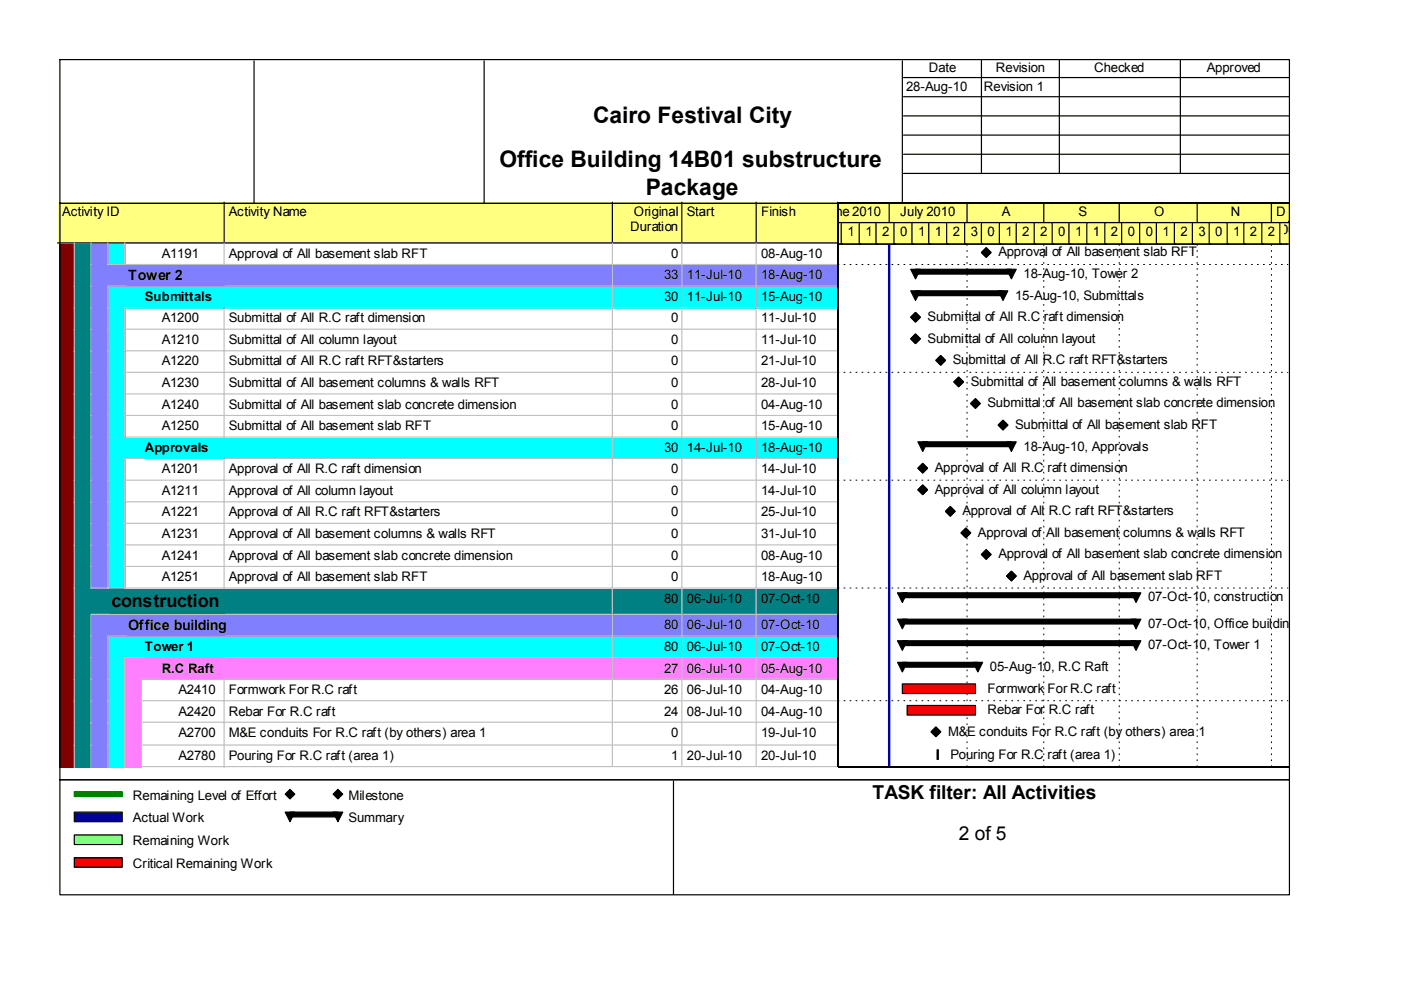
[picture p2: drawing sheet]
<svg xmlns="http://www.w3.org/2000/svg" width="297mm" height="210mm" viewBox="0 0 297 210" stroke-linecap="round" stroke-linejoin="round" font-family="sans-serif">
<defs><g id="words">
<g font-size="4.8">
<text x="125.7" y="26.1">Cairo Festival City</text>
<text x="105.9" y="35.5">Office Building 14B01 substructure</text>
<text x="136.9" y="41.3">Package</text>
</g>
<g font-size="4.1">
<text x="185" y="169.4">TASK filter: All Activities</text>
<text x="203.3" y="178.1">2 of 5</text>
</g>
<text font-size="3.8" x="23.6" y="128.7">construction</text>
<g font-size="3">
<text x="27.2" y="59.5">Tower 2</text>
<text x="27.2" y="133.6">Office building</text>
</g>
<g font-size="2.8">
<text x="196.9" y="15.3">Date</text>
<text x="211.2" y="15.3">Revision</text>
<text x="232" y="15.3">Checked</text>
<text x="255.9" y="15.3">Approved</text>
<text x="192.1" y="19.3">28-Aug-10</text>
<text x="208.6" y="19.3">Revision 1</text>
<text x="13.2" y="45.7">Activity ID</text>
<text x="48.5" y="45.7">Activity Name</text>
<text x="134.4" y="45.7">Original</text>
<text x="145.6" y="45.7">Start</text>
<text x="161.4" y="45.7">Finish</text>
<text x="174.1" y="45.7">June2010</text>
<text x="190.8" y="45.7">July 2010</text>
<text x="212.4" y="45.7">A</text>
<text x="228.7" y="45.7">S</text>
<text x="244.7" y="45.7">O</text>
<text x="260.9" y="45.7">N</text>
<text x="270.6" y="45.7">D</text>
<text x="133.6" y="49">Duration</text>
<text x="179.7" y="50.1">1</text>
<text x="183.5" y="50.1">1</text>
<text x="187" y="50.1">2</text>
<text x="190.8" y="50.1">0</text>
<text x="194.6" y="50.1">1</text>
<text x="198.2" y="50.1">1</text>
<text x="202" y="50.1">2</text>
<text x="205.8" y="50.1">3</text>
<text x="209.4" y="50.1">0</text>
<text x="213.2" y="50.1">1</text>
<text x="216.7" y="50.1">2</text>
<text x="220.6" y="50.1">2</text>
<text x="224.4" y="50.1">0</text>
<text x="227.9" y="50.1">1</text>
<text x="231.7" y="50.1">1</text>
<text x="235.5" y="50.1">2</text>
<text x="239.1" y="50.1">0</text>
<text x="242.9" y="50.1">0</text>
<text x="246.5" y="50.1">1</text>
<text x="250.3" y="50.1">2</text>
<text x="254.1" y="50.1">3</text>
<text x="257.6" y="50.1">0</text>
<text x="261.5" y="50.1">1</text>
<text x="265" y="50.1">2</text>
<text x="268.8" y="50.1">2</text>
<text x="271.6" y="49.5">0</text>
<text x="34.3" y="54.6">A1191</text>
<text x="48.5" y="54.6">Approval of All basement slab RFT</text>
<text x="140.8" y="59.2">33</text>
<text x="142.3" y="54.6">0</text>
<text x="145.6" y="59.2">11-Jul-10</text>
<text x="161.4" y="54.6">08-Aug-10</text>
<text x="161.4" y="59.2">18-Aug-10</text>
<text x="211.7" y="54.4">Approval of All basement slab RFT</text>
<text x="217" y="58.9">18-Aug-10, Tower 2</text>
<text x="30.7" y="63.8">Submittals</text>
<text x="140.8" y="63.8">30</text>
<text x="145.6" y="63.8">11-Jul-10</text>
<text x="161.4" y="63.8">15-Aug-10</text>
<text x="215.2" y="63.5">15-Aug-10, Submittals</text>
<text x="34.3" y="68.3">A1200</text>
<text x="48.5" y="68.3">Submittal of All R.C raft dimension</text>
<text x="142.3" y="68.3">0</text>
<text x="161.4" y="68.3">11-Jul-10</text>
<text x="196.7" y="68.1">Submittal of All R.C raft dimension</text>
<text x="34.3" y="72.9">A1210</text>
<text x="34.3" y="77.5">A1220</text>
<text x="48.5" y="72.9">Submittal of All column layout</text>
<text x="48.5" y="77.5">Submittal of All R.C raft RFT&amp;starters</text>
<text x="142.3" y="72.9">0</text>
<text x="142.3" y="77.5">0</text>
<text x="161.4" y="72.9">11-Jul-10</text>
<text x="161.4" y="77.5">21-Jul-10</text>
<text x="196.7" y="72.7">Submittal of All column layout</text>
<text x="202" y="77.2">Submittal of All R.C raft RFT&amp;starters</text>
<text x="34.3" y="82.1">A1230</text>
<text x="48.5" y="82.1">Submittal of All basement columns &amp; walls RFT</text>
<text x="142.3" y="82.1">0</text>
<text x="161.4" y="82.1">28-Jul-10</text>
<text x="205.8" y="81.8">Submittal of All basement columns &amp; walls RFT</text>
<text x="34.3" y="86.6">A1240</text>
<text x="48.5" y="86.6">Submittal of All basement slab concrete dimension</text>
<text x="142.3" y="86.6">0</text>
<text x="161.4" y="86.6">04-Aug-10</text>
<text x="209.4" y="86.4">Submittal of All basement slab concrete dimension</text>
<text x="30.7" y="95.8">Approvals</text>
<text x="34.3" y="91.2">A1250</text>
<text x="48.5" y="91.2">Submittal of All basement slab RFT</text>
<text x="140.8" y="95.8">30</text>
<text x="142.3" y="91.2">0</text>
<text x="145.6" y="95.8">14-Jul-10</text>
<text x="161.4" y="91.2">15-Aug-10</text>
<text x="161.4" y="95.8">18-Aug-10</text>
<text x="215.2" y="90.9">Submittal of All basement slab RFT</text>
<text x="217" y="95.5">18-Aug-10, Approvals</text>
<text x="34.3" y="100.3">A1201</text>
<text x="48.5" y="100.3">Approval of All R.C raft dimension</text>
<text x="142.3" y="100.3">0</text>
<text x="161.4" y="100.3">14-Jul-10</text>
<text x="198.2" y="100.1">Approval of All R.C raft dimension</text>
<text x="34.3" y="104.9">A1211</text>
<text x="48.5" y="104.9">Approval of All column layout</text>
<text x="142.3" y="104.9">0</text>
<text x="161.4" y="104.9">14-Jul-10</text>
<text x="198.2" y="104.7">Approval of All column layout</text>
<text x="34.3" y="109.5">A1221</text>
<text x="48.5" y="109.5">Approval of All R.C raft RFT&amp;starters</text>
<text x="142.3" y="109.5">0</text>
<text x="161.4" y="109.5">25-Jul-10</text>
<text x="204" y="109.2">Approval of All R.C raft RFT&amp;starters</text>
<text x="207.3" y="113.8">Approval of All basement columns &amp; walls RFT</text>
<text x="34.3" y="114.1">A1231</text>
<text x="34.3" y="118.6">A1241</text>
<text x="48.5" y="114.1">Approval of All basement columns &amp; walls RFT</text>
<text x="48.5" y="118.6">Approval of All basement slab concrete dimension</text>
<text x="142.3" y="114.1">0</text>
<text x="142.3" y="118.6">0</text>
<text x="161.4" y="114.1">31-Jul-10</text>
<text x="161.4" y="118.6">08-Aug-10</text>
<text x="211.7" y="118.4">Approval of All basement slab concrete dimension</text>
<text x="34.3" y="123.2">A1251</text>
<text x="48.5" y="123.2">Approval of All basement slab RFT</text>
<text x="142.3" y="123.2">0</text>
<text x="161.4" y="123.2">18-Aug-10</text>
<text x="217" y="123">Approval of All basement slab RFT</text>
<text x="140.8" y="127.8">80</text>
<text x="145.6" y="127.8">06-Jul-10</text>
<text x="161.4" y="127.8">07-Oct-10</text>
<text x="243.4" y="127.5">07-Oct-10, construction</text>
<text x="30.7" y="137.9">Tower 1</text>
<text x="140.8" y="133.4">80</text>
<text x="140.8" y="137.9">80</text>
<text x="145.6" y="133.4">06-Jul-10</text>
<text x="145.6" y="137.9">06-Jul-10</text>
<text x="161.4" y="133.4">07-Oct-10</text>
<text x="161.4" y="137.9">07-Oct-10</text>
<text x="243.4" y="133.1">07-Oct-10, Office building</text>
<text x="243.4" y="137.7">07-Oct-10, Tower 1</text>
<text x="34.3" y="142.6">R.C Raft</text>
<text x="140.8" y="142.6">27</text>
<text x="145.6" y="142.6">06-Jul-10</text>
<text x="161.4" y="142.6">05-Aug-10</text>
<text x="209.9" y="142.3">05-Aug-10, R.C Raft</text>
<text x="37.8" y="147.2">A2410</text>
<text x="48.5" y="147.2">Formwork For R.C raft</text>
<text x="140.8" y="147.2">26</text>
<text x="145.6" y="147.2">06-Jul-10</text>
<text x="161.4" y="147.2">04-Aug-10</text>
<text x="209.4" y="146.9">Formwork For R.C raft</text>
<text x="37.8" y="151.7">A2420</text>
<text x="48.5" y="151.7">Rebar For R.C raft</text>
<text x="140.8" y="151.7">24</text>
<text x="145.6" y="151.7">08-Jul-10</text>
<text x="161.4" y="151.7">04-Aug-10</text>
<text x="209.4" y="151.5">Rebar For R.C raft</text>
<text x="37.8" y="156.3">A2700</text>
<text x="37.8" y="161.1">A2780</text>
<text x="48.5" y="156.3">M&amp;E conduits For R.C raft (by others) area 1</text>
<text x="48.5" y="161.1">Pouring For R.C raft (area 1)</text>
<text x="142.3" y="156.3">0</text>
<text x="142.3" y="161.1">1</text>
<text x="145.6" y="161.1">20-Jul-10</text>
<text x="161.4" y="156.3">19-Jul-10</text>
<text x="161.4" y="161.1">20-Jul-10</text>
<text x="201" y="156.1">M&amp;E conduits For R.C raft (by others) area 1</text>
<text x="201.5" y="160.9">Pouring For R.C raft (area 1)</text>
<text x="28.2" y="169.5">Remaining Level of Effort</text>
<text x="73.9" y="169.5">Milestone</text>
<text x="28.2" y="174.3">Actual Work</text>
<text x="28.2" y="179.2">Remaining Work</text>
<text x="73.9" y="174.3">Summary</text>
<text x="28.2" y="184">Critical Remaining Work</text>
</g>
</g></defs>
<path d="M12.4 42.9h35.4v8.8h-35.4z" fill="#ffff80"/>
<path d="M47.5 42.9v8.6h-35.3" fill="none" stroke="#000" stroke-width=".25"/>
<path d="M47.8 42.9h82.2v8.8h-82.2z" fill="#ffff80"/>
<path d="M129.8 42.9v8.6h-82.3" fill="none" stroke="#000" stroke-width=".25"/>
<path d="M130 42.9h14.8v8.8h-14.8z" fill="#ffff80"/>
<path d="M144.6 42.9v8.6h-14.8" fill="none" stroke="#000" stroke-width=".25"/>
<path d="M144.8 42.9h15.8v8.8h-15.8z" fill="#ffff80"/>
<path d="M160.3 42.9v8.6h-15.7" fill="none" stroke="#000" stroke-width=".25"/>
<path d="M160.6 42.9h17.3v8.8h-17.3z" fill="#ffff80"/>
<path d="M177.6 42.9v8.6h-17.3" fill="none" stroke="#000" stroke-width=".25"/>
<path d="M12.4 51.7h3.6v4.6h-3.6z" fill="#800000"/>
<path d="M15.8 51.5v4.8" fill="none" stroke="#c0c0c0" stroke-width=".25"/>
<path d="M16 51.7h3.6v4.6h-3.6z" fill="#008080"/>
<path d="M19.3 51.5v4.8" fill="none" stroke="#c0c0c0" stroke-width=".25"/>
<path d="M19.6 51.7h3.5v4.6h-3.5z" fill="#8080ff"/>
<path d="M22.9 51.5v4.8" fill="none" stroke="#c0c0c0" stroke-width=".25"/>
<path d="M23.1 51.7h3.6v4.6h-3.6z" fill="#0ff"/>
<path d="M22.9 56.1h3.8M26.4 51.5v4.8" fill="none" stroke="#c0c0c0" stroke-width=".25"/>
<path d="M26.7 51.7h21.1v4.6h-21.1z" fill="#fff"/>
<path d="M26.4 56.1h21.4M47.5 51.5v4.8" fill="none" stroke="#c0c0c0" stroke-width=".25"/>
<g fill="#fff">
<path d="M47.8 51.7h82.2v4.6h-82.2z"/>
<path d="M48.3 52h81v4.1h-81z"/>
</g>
<path d="M129.8 51.5v4.6h-82" fill="none" stroke="#c0c0c0" stroke-width=".25"/>
<g fill="#fff">
<path d="M130 51.7h14.8v4.6h-14.8z"/>
<path d="M130.6 52h13.4v4.1h-13.4z"/>
</g>
<path d="M144.6 51.5v4.6h-14.5" fill="none" stroke="#c0c0c0" stroke-width=".25"/>
<path d="M144.8 51.7h15.8v4.6h-15.8z" fill="#fff"/>
<path d="M160.3 51.5v4.6h-15.5" fill="none" stroke="#c0c0c0" stroke-width=".25"/>
<g fill="#fff">
<path d="M160.6 51.7h17.3v4.6h-17.3z"/>
<path d="M161.1 52h16v4.1h-16z"/>
</g>
<path d="M177.6 51.5v4.6h-17" fill="none" stroke="#c0c0c0" stroke-width=".25"/>
<path d="M12.4 56.3h3.6v4.6h-3.6z" fill="#800000"/>
<path d="M15.8 56.1v4.8" fill="none" stroke="#c0c0c0" stroke-width=".25"/>
<path d="M16 56.3h3.6v4.6h-3.6z" fill="#008080"/>
<path d="M19.3 56.1v4.8" fill="none" stroke="#c0c0c0" stroke-width=".25"/>
<path d="M19.6 56.3h28.2v4.6h-28.2z" fill="#8080ff"/>
<path d="M22.9 60.7h24.9" fill="none" stroke="#c0c0c0" stroke-width=".25"/>
<g fill="#8080ff">
<path d="M47.8 56.3h82.2v4.6h-82.2z"/>
<path d="M26.9 56.6h102.4v4h-102.4z"/>
</g>
<path d="M129.8 56.1v4.6h-82" fill="none" stroke="#c0c0c0" stroke-width=".25"/>
<g fill="#8080ff">
<path d="M130 56.3h14.8v4.6h-14.8z"/>
<path d="M130.6 56.6h13.4v4h-13.4z"/>
</g>
<path d="M144.6 56.1v4.6h-14.5" fill="none" stroke="#c0c0c0" stroke-width=".25"/>
<g fill="#8080ff">
<path d="M144.8 56.3h15.8v4.6h-15.8z"/>
<path d="M145.3 56.6h14.6v4h-14.6z"/>
</g>
<path d="M160.3 56.1v4.6h-15.5" fill="none" stroke="#c0c0c0" stroke-width=".25"/>
<g fill="#8080ff">
<path d="M160.6 56.3h17.3v4.6h-17.3z"/>
<path d="M161.1 56.6h16v4h-16z"/>
</g>
<path d="M177.6 56.1v4.6h-17" fill="none" stroke="#c0c0c0" stroke-width=".25"/>
<path d="M12.4 60.9h3.6v4.6h-3.6z" fill="#800000"/>
<path d="M15.8 60.7v4.8" fill="none" stroke="#c0c0c0" stroke-width=".25"/>
<path d="M16 60.9h3.6v4.6h-3.6z" fill="#008080"/>
<path d="M19.3 60.7v4.8" fill="none" stroke="#c0c0c0" stroke-width=".25"/>
<path d="M19.6 60.9h3.5v4.6h-3.5z" fill="#8080ff"/>
<path d="M22.9 60.7v4.8" fill="none" stroke="#c0c0c0" stroke-width=".25"/>
<path d="M23.1 60.9h24.7v4.6h-24.7z" fill="#0ff"/>
<path d="M26.4 65.2h21.4" fill="none" stroke="#c0c0c0" stroke-width=".25"/>
<g fill="#0ff">
<path d="M47.8 60.9h82.2v4.6h-82.2z"/>
<path d="M30.5 61.1h98.8v4.1h-98.8z"/>
</g>
<path d="M129.8 60.7v4.5h-82" fill="none" stroke="#c0c0c0" stroke-width=".25"/>
<g fill="#0ff">
<path d="M130 60.9h14.8v4.6h-14.8z"/>
<path d="M130.6 61.1h13.4v4.1h-13.4z"/>
</g>
<path d="M144.6 60.7v4.5h-14.5" fill="none" stroke="#c0c0c0" stroke-width=".25"/>
<g fill="#0ff">
<path d="M144.8 60.9h15.8v4.6h-15.8z"/>
<path d="M145.3 61.1h14.6v4.1h-14.6z"/>
</g>
<path d="M160.3 60.7v4.5h-15.5" fill="none" stroke="#c0c0c0" stroke-width=".25"/>
<g fill="#0ff">
<path d="M160.6 60.9h17.3v4.6h-17.3z"/>
<path d="M161.1 61.1h16v4.1h-16z"/>
</g>
<path d="M177.6 60.7v4.5h-17" fill="none" stroke="#c0c0c0" stroke-width=".25"/>
<path d="M12.4 65.5h3.6v4.5h-3.6z" fill="#800000"/>
<path d="M15.8 65.2v4.9" fill="none" stroke="#c0c0c0" stroke-width=".25"/>
<path d="M16 65.5h3.6v4.5h-3.6z" fill="#008080"/>
<path d="M19.3 65.2v4.9" fill="none" stroke="#c0c0c0" stroke-width=".25"/>
<path d="M19.6 65.5h3.5v4.5h-3.5z" fill="#8080ff"/>
<path d="M22.9 65.2v4.9" fill="none" stroke="#c0c0c0" stroke-width=".25"/>
<path d="M23.1 65.5h3.6v4.5h-3.6z" fill="#0ff"/>
<path d="M26.4 65.2v4.9" fill="none" stroke="#c0c0c0" stroke-width=".25"/>
<path d="M26.7 65.5h21.1v4.5h-21.1z" fill="#fff"/>
<path d="M26.4 69.8h21.4M47.5 65.2v4.9" fill="none" stroke="#c0c0c0" stroke-width=".25"/>
<g fill="#fff">
<path d="M47.8 65.5h82.2v4.5h-82.2z"/>
<path d="M48.3 65.7h81v4.1h-81z"/>
</g>
<path d="M129.8 65.2v4.6h-82" fill="none" stroke="#c0c0c0" stroke-width=".25"/>
<g fill="#fff">
<path d="M130 65.5h14.8v4.5h-14.8z"/>
<path d="M130.6 65.7h13.4v4.1h-13.4z"/>
</g>
<path d="M144.6 65.2v4.6h-14.5" fill="none" stroke="#c0c0c0" stroke-width=".25"/>
<path d="M144.8 65.5h15.8v4.5h-15.8z" fill="#fff"/>
<path d="M160.3 65.2v4.6h-15.5" fill="none" stroke="#c0c0c0" stroke-width=".25"/>
<g fill="#fff">
<path d="M160.6 65.5h17.3v4.5h-17.3z"/>
<path d="M161.1 65.7h16v4.1h-16z"/>
</g>
<path d="M177.6 65.2v4.6h-17" fill="none" stroke="#c0c0c0" stroke-width=".25"/>
<path d="M12.4 70h3.6v4.6h-3.6z" fill="#800000"/>
<path d="M15.8 69.8v4.8" fill="none" stroke="#c0c0c0" stroke-width=".25"/>
<path d="M16 70h3.6v4.6h-3.6z" fill="#008080"/>
<path d="M19.3 69.8v4.8" fill="none" stroke="#c0c0c0" stroke-width=".25"/>
<path d="M19.6 70h3.5v4.6h-3.5z" fill="#8080ff"/>
<path d="M22.9 69.8v4.8" fill="none" stroke="#c0c0c0" stroke-width=".25"/>
<path d="M23.1 70h3.6v4.6h-3.6z" fill="#0ff"/>
<path d="M26.4 69.8v4.8" fill="none" stroke="#c0c0c0" stroke-width=".25"/>
<path d="M26.7 70h21.1v4.6h-21.1z" fill="#fff"/>
<path d="M26.4 74.4h21.4M47.5 69.8v4.8" fill="none" stroke="#c0c0c0" stroke-width=".25"/>
<g fill="#fff">
<path d="M47.8 70h82.2v4.6h-82.2z"/>
<path d="M48.3 70.3h81v4.1h-81z"/>
</g>
<path d="M129.8 69.8v4.6h-82" fill="none" stroke="#c0c0c0" stroke-width=".25"/>
<g fill="#fff">
<path d="M130 70h14.8v4.6h-14.8z"/>
<path d="M130.6 70.3h13.4v4.1h-13.4z"/>
</g>
<path d="M144.6 69.8v4.6h-14.5" fill="none" stroke="#c0c0c0" stroke-width=".25"/>
<path d="M144.8 70h15.8v4.6h-15.8z" fill="#fff"/>
<path d="M160.3 69.8v4.6h-15.5" fill="none" stroke="#c0c0c0" stroke-width=".25"/>
<g fill="#fff">
<path d="M160.6 70h17.3v4.6h-17.3z"/>
<path d="M161.1 70.3h16v4.1h-16z"/>
</g>
<path d="M177.6 69.8v4.6h-17" fill="none" stroke="#c0c0c0" stroke-width=".25"/>
<path d="M12.4 74.6h3.6v4.6h-3.6z" fill="#800000"/>
<path d="M15.8 74.4v4.8" fill="none" stroke="#c0c0c0" stroke-width=".25"/>
<path d="M16 74.6h3.6v4.6h-3.6z" fill="#008080"/>
<path d="M19.3 74.4v4.8" fill="none" stroke="#c0c0c0" stroke-width=".25"/>
<path d="M19.6 74.6h3.5v4.6h-3.5z" fill="#8080ff"/>
<path d="M22.9 74.4v4.8" fill="none" stroke="#c0c0c0" stroke-width=".25"/>
<path d="M23.1 74.6h3.6v4.6h-3.6z" fill="#0ff"/>
<path d="M26.4 74.4v4.8" fill="none" stroke="#c0c0c0" stroke-width=".25"/>
<path d="M26.7 74.6h21.1v4.6h-21.1z" fill="#fff"/>
<path d="M26.4 78.9h21.4M47.5 74.4v4.8" fill="none" stroke="#c0c0c0" stroke-width=".25"/>
<g fill="#fff">
<path d="M47.8 74.6h82.2v4.6h-82.2z"/>
<path d="M48.3 74.9h81v4h-81z"/>
</g>
<path d="M129.8 74.4v4.5h-82" fill="none" stroke="#c0c0c0" stroke-width=".25"/>
<g fill="#fff">
<path d="M130 74.6h14.8v4.6h-14.8z"/>
<path d="M130.6 74.9h13.4v4h-13.4z"/>
</g>
<path d="M144.6 74.4v4.5h-14.5" fill="none" stroke="#c0c0c0" stroke-width=".25"/>
<path d="M144.8 74.6h15.8v4.6h-15.8z" fill="#fff"/>
<path d="M160.3 74.4v4.5h-15.5" fill="none" stroke="#c0c0c0" stroke-width=".25"/>
<g fill="#fff">
<path d="M160.6 74.6h17.3v4.6h-17.3z"/>
<path d="M161.1 74.9h16v4h-16z"/>
</g>
<path d="M177.6 74.4v4.5h-17" fill="none" stroke="#c0c0c0" stroke-width=".25"/>
<path d="M12.4 79.2h3.6v4.5h-3.6z" fill="#800000"/>
<path d="M15.8 78.9v4.9" fill="none" stroke="#c0c0c0" stroke-width=".25"/>
<path d="M16 79.2h3.6v4.5h-3.6z" fill="#008080"/>
<path d="M19.3 78.9v4.9" fill="none" stroke="#c0c0c0" stroke-width=".25"/>
<path d="M19.6 79.2h3.5v4.5h-3.5z" fill="#8080ff"/>
<path d="M22.9 78.9v4.9" fill="none" stroke="#c0c0c0" stroke-width=".25"/>
<path d="M23.1 79.2h3.6v4.5h-3.6z" fill="#0ff"/>
<path d="M26.4 78.9v4.9" fill="none" stroke="#c0c0c0" stroke-width=".25"/>
<path d="M26.7 79.2h21.1v4.5h-21.1z" fill="#fff"/>
<path d="M47.5 78.9v4.9M26.4 83.5h21.4" fill="none" stroke="#c0c0c0" stroke-width=".25"/>
<g fill="#fff">
<path d="M47.8 79.2h82.2v4.5h-82.2z"/>
<path d="M48.3 79.4h81v4.1h-81z"/>
</g>
<path d="M129.8 78.9v4.6h-82" fill="none" stroke="#c0c0c0" stroke-width=".25"/>
<g fill="#fff">
<path d="M130 79.2h14.8v4.5h-14.8z"/>
<path d="M130.6 79.4h13.4v4.1h-13.4z"/>
</g>
<path d="M144.6 78.9v4.6h-14.5" fill="none" stroke="#c0c0c0" stroke-width=".25"/>
<path d="M144.8 79.2h15.8v4.5h-15.8z" fill="#fff"/>
<path d="M160.3 78.9v4.6h-15.5" fill="none" stroke="#c0c0c0" stroke-width=".25"/>
<g fill="#fff">
<path d="M160.6 79.2h17.3v4.5h-17.3z"/>
<path d="M161.1 79.4h16v4.1h-16z"/>
</g>
<path d="M177.6 78.9v4.6h-17" fill="none" stroke="#c0c0c0" stroke-width=".25"/>
<path d="M12.4 83.7h3.6v4.6h-3.6z" fill="#800000"/>
<path d="M15.8 83.5v4.8" fill="none" stroke="#c0c0c0" stroke-width=".25"/>
<path d="M16 83.7h3.6v4.6h-3.6z" fill="#008080"/>
<path d="M19.3 83.5v4.8" fill="none" stroke="#c0c0c0" stroke-width=".25"/>
<path d="M19.6 83.7h3.5v4.6h-3.5z" fill="#8080ff"/>
<path d="M22.9 83.5v4.8" fill="none" stroke="#c0c0c0" stroke-width=".25"/>
<path d="M23.1 83.7h3.6v4.6h-3.6z" fill="#0ff"/>
<path d="M26.4 83.5v4.8" fill="none" stroke="#c0c0c0" stroke-width=".25"/>
<path d="M26.7 83.7h21.1v4.6h-21.1z" fill="#fff"/>
<path d="M26.4 88.1h21.4M47.5 83.5v4.8" fill="none" stroke="#c0c0c0" stroke-width=".25"/>
<g fill="#fff">
<path d="M47.8 83.7h82.2v4.6h-82.2z"/>
<path d="M48.3 84h81v4.1h-81z"/>
</g>
<path d="M129.8 83.5v4.6h-82" fill="none" stroke="#c0c0c0" stroke-width=".25"/>
<g fill="#fff">
<path d="M130 83.7h14.8v4.6h-14.8z"/>
<path d="M130.6 84h13.4v4.1h-13.4z"/>
</g>
<path d="M144.6 83.5v4.6h-14.5" fill="none" stroke="#c0c0c0" stroke-width=".25"/>
<path d="M144.8 83.7h15.8v4.6h-15.8z" fill="#fff"/>
<path d="M160.3 83.5v4.6h-15.5" fill="none" stroke="#c0c0c0" stroke-width=".25"/>
<g fill="#fff">
<path d="M160.6 83.7h17.3v4.6h-17.3z"/>
<path d="M161.1 84h16v4.1h-16z"/>
</g>
<path d="M177.6 83.5v4.6h-17" fill="none" stroke="#c0c0c0" stroke-width=".25"/>
<path d="M12.4 88.3h3.6v4.6h-3.6z" fill="#800000"/>
<path d="M15.8 88.1v4.8" fill="none" stroke="#c0c0c0" stroke-width=".25"/>
<path d="M16 88.3h3.6v4.6h-3.6z" fill="#008080"/>
<path d="M19.3 88.1v4.8" fill="none" stroke="#c0c0c0" stroke-width=".25"/>
<path d="M19.6 88.3h3.5v4.6h-3.5z" fill="#8080ff"/>
<path d="M22.9 88.1v4.8" fill="none" stroke="#c0c0c0" stroke-width=".25"/>
<path d="M23.1 88.3h3.6v4.6h-3.6z" fill="#0ff"/>
<path d="M26.4 88.1v4.8" fill="none" stroke="#c0c0c0" stroke-width=".25"/>
<path d="M26.7 88.3h21.1v4.6h-21.1z" fill="#fff"/>
<path d="M26.4 92.7h21.4M47.5 88.1v4.8" fill="none" stroke="#c0c0c0" stroke-width=".25"/>
<g fill="#fff">
<path d="M47.8 88.3h82.2v4.6h-82.2z"/>
<path d="M48.3 88.6h81v4h-81z"/>
</g>
<path d="M129.8 88.1v4.6h-82" fill="none" stroke="#c0c0c0" stroke-width=".25"/>
<g fill="#fff">
<path d="M130 88.3h14.8v4.6h-14.8z"/>
<path d="M130.6 88.6h13.4v4h-13.4z"/>
</g>
<path d="M144.6 88.1v4.6h-14.5" fill="none" stroke="#c0c0c0" stroke-width=".25"/>
<path d="M144.8 88.3h15.8v4.6h-15.8z" fill="#fff"/>
<path d="M160.3 88.1v4.6h-15.5" fill="none" stroke="#c0c0c0" stroke-width=".25"/>
<g fill="#fff">
<path d="M160.6 88.3h17.3v4.6h-17.3z"/>
<path d="M161.1 88.6h16v4h-16z"/>
</g>
<path d="M177.6 88.1v4.6h-17" fill="none" stroke="#c0c0c0" stroke-width=".25"/>
<path d="M12.4 92.9h3.6v4.6h-3.6z" fill="#800000"/>
<path d="M15.8 92.7v4.8" fill="none" stroke="#c0c0c0" stroke-width=".25"/>
<path d="M16 92.9h3.6v4.6h-3.6z" fill="#008080"/>
<path d="M19.3 92.7v4.8" fill="none" stroke="#c0c0c0" stroke-width=".25"/>
<path d="M19.6 92.9h3.5v4.6h-3.5z" fill="#8080ff"/>
<path d="M22.9 92.7v4.8" fill="none" stroke="#c0c0c0" stroke-width=".25"/>
<path d="M23.1 92.9h24.7v4.6h-24.7z" fill="#0ff"/>
<path d="M26.4 97.2h21.4" fill="none" stroke="#c0c0c0" stroke-width=".25"/>
<g fill="#0ff">
<path d="M47.8 92.9h82.2v4.6h-82.2z"/>
<path d="M30.5 93.1h98.8v4.1h-98.8z"/>
</g>
<path d="M129.8 92.7v4.5h-82" fill="none" stroke="#c0c0c0" stroke-width=".25"/>
<g fill="#0ff">
<path d="M130 92.9h14.8v4.6h-14.8z"/>
<path d="M130.6 93.1h13.4v4.1h-13.4z"/>
</g>
<path d="M144.6 92.7v4.5h-14.5" fill="none" stroke="#c0c0c0" stroke-width=".25"/>
<g fill="#0ff">
<path d="M144.8 92.9h15.8v4.6h-15.8z"/>
<path d="M145.3 93.1h14.6v4.1h-14.6z"/>
</g>
<path d="M160.3 92.7v4.5h-15.5" fill="none" stroke="#c0c0c0" stroke-width=".25"/>
<g fill="#0ff">
<path d="M160.6 92.9h17.3v4.6h-17.3z"/>
<path d="M161.1 93.1h16v4.1h-16z"/>
</g>
<path d="M177.6 92.7v4.5h-17" fill="none" stroke="#c0c0c0" stroke-width=".25"/>
<path d="M12.4 97.5h3.6v4.5h-3.6z" fill="#800000"/>
<path d="M15.8 97.2v4.9" fill="none" stroke="#c0c0c0" stroke-width=".25"/>
<path d="M16 97.5h3.6v4.5h-3.6z" fill="#008080"/>
<path d="M19.3 97.2v4.9" fill="none" stroke="#c0c0c0" stroke-width=".25"/>
<path d="M19.6 97.5h3.5v4.5h-3.5z" fill="#8080ff"/>
<path d="M22.9 97.2v4.9" fill="none" stroke="#c0c0c0" stroke-width=".25"/>
<path d="M23.1 97.5h3.6v4.5h-3.6z" fill="#0ff"/>
<path d="M26.4 97.2v4.9" fill="none" stroke="#c0c0c0" stroke-width=".25"/>
<path d="M26.7 97.5h21.1v4.5h-21.1z" fill="#fff"/>
<path d="M47.5 97.2v4.9M26.4 101.8h21.4" fill="none" stroke="#c0c0c0" stroke-width=".25"/>
<g fill="#fff">
<path d="M47.8 97.5h82.2v4.5h-82.2z"/>
<path d="M48.3 97.7h81v4.1h-81z"/>
</g>
<path d="M129.8 97.2v4.6h-82" fill="none" stroke="#c0c0c0" stroke-width=".25"/>
<g fill="#fff">
<path d="M130 97.5h14.8v4.5h-14.8z"/>
<path d="M130.6 97.7h13.4v4.1h-13.4z"/>
</g>
<path d="M144.6 97.2v4.6h-14.5" fill="none" stroke="#c0c0c0" stroke-width=".25"/>
<path d="M144.8 97.5h15.8v4.5h-15.8z" fill="#fff"/>
<path d="M160.3 97.2v4.6h-15.5" fill="none" stroke="#c0c0c0" stroke-width=".25"/>
<g fill="#fff">
<path d="M160.6 97.5h17.3v4.5h-17.3z"/>
<path d="M161.1 97.7h16v4.1h-16z"/>
</g>
<path d="M177.6 97.2v4.6h-17" fill="none" stroke="#c0c0c0" stroke-width=".25"/>
<path d="M12.4 102h3.6v4.6h-3.6z" fill="#800000"/>
<path d="M15.8 101.8v4.8" fill="none" stroke="#c0c0c0" stroke-width=".25"/>
<path d="M16 102h3.6v4.6h-3.6z" fill="#008080"/>
<path d="M19.3 101.8v4.8" fill="none" stroke="#c0c0c0" stroke-width=".25"/>
<path d="M19.6 102h3.5v4.6h-3.5z" fill="#8080ff"/>
<path d="M22.9 101.8v4.8" fill="none" stroke="#c0c0c0" stroke-width=".25"/>
<path d="M23.1 102h3.6v4.6h-3.6z" fill="#0ff"/>
<path d="M26.4 101.8v4.8" fill="none" stroke="#c0c0c0" stroke-width=".25"/>
<path d="M26.7 102h21.1v4.6h-21.1z" fill="#fff"/>
<path d="M26.4 106.4h21.4M47.5 101.8v4.8" fill="none" stroke="#c0c0c0" stroke-width=".25"/>
<g fill="#fff">
<path d="M47.8 102h82.2v4.6h-82.2z"/>
<path d="M48.3 102.3h81v4.1h-81z"/>
</g>
<path d="M129.8 101.8v4.6h-82" fill="none" stroke="#c0c0c0" stroke-width=".25"/>
<g fill="#fff">
<path d="M130 102h14.8v4.6h-14.8z"/>
<path d="M130.6 102.3h13.4v4.1h-13.4z"/>
</g>
<path d="M144.6 101.8v4.6h-14.5" fill="none" stroke="#c0c0c0" stroke-width=".25"/>
<path d="M144.8 102h15.8v4.6h-15.8z" fill="#fff"/>
<path d="M160.3 101.8v4.6h-15.5" fill="none" stroke="#c0c0c0" stroke-width=".25"/>
<g fill="#fff">
<path d="M160.6 102h17.3v4.6h-17.3z"/>
<path d="M161.1 102.3h16v4.1h-16z"/>
</g>
<path d="M177.6 101.8v4.6h-17" fill="none" stroke="#c0c0c0" stroke-width=".25"/>
<path d="M12.4 106.6h3.6v4.6h-3.6z" fill="#800000"/>
<path d="M15.8 106.4v4.8" fill="none" stroke="#c0c0c0" stroke-width=".25"/>
<path d="M16 106.6h3.6v4.6h-3.6z" fill="#008080"/>
<path d="M19.3 106.4v4.8" fill="none" stroke="#c0c0c0" stroke-width=".25"/>
<path d="M19.6 106.6h3.5v4.6h-3.5z" fill="#8080ff"/>
<path d="M22.9 106.4v4.8" fill="none" stroke="#c0c0c0" stroke-width=".25"/>
<path d="M23.1 106.6h3.6v4.6h-3.6z" fill="#0ff"/>
<path d="M26.4 106.4v4.8" fill="none" stroke="#c0c0c0" stroke-width=".25"/>
<path d="M26.7 106.6h21.1v4.6h-21.1z" fill="#fff"/>
<path d="M26.4 111h21.4M47.5 106.4v4.8" fill="none" stroke="#c0c0c0" stroke-width=".25"/>
<g fill="#fff">
<path d="M47.8 106.6h82.2v4.6h-82.2z"/>
<path d="M48.3 106.9h81v4h-81z"/>
</g>
<path d="M129.8 106.4v4.6h-82" fill="none" stroke="#c0c0c0" stroke-width=".25"/>
<g fill="#fff">
<path d="M130 106.6h14.8v4.6h-14.8z"/>
<path d="M130.6 106.9h13.4v4h-13.4z"/>
</g>
<path d="M144.6 106.4v4.6h-14.5" fill="none" stroke="#c0c0c0" stroke-width=".25"/>
<path d="M144.8 106.6h15.8v4.6h-15.8z" fill="#fff"/>
<path d="M160.3 106.4v4.6h-15.5" fill="none" stroke="#c0c0c0" stroke-width=".25"/>
<g fill="#fff">
<path d="M160.6 106.6h17.3v4.6h-17.3z"/>
<path d="M161.1 106.9h16v4h-16z"/>
</g>
<path d="M177.6 106.4v4.6h-17" fill="none" stroke="#c0c0c0" stroke-width=".25"/>
<path d="M12.4 111.2h3.6v4.6h-3.6z" fill="#800000"/>
<path d="M15.8 111v4.8" fill="none" stroke="#c0c0c0" stroke-width=".25"/>
<path d="M16 111.2h3.6v4.6h-3.6z" fill="#008080"/>
<path d="M19.3 111v4.8" fill="none" stroke="#c0c0c0" stroke-width=".25"/>
<path d="M19.6 111.2h3.5v4.6h-3.5z" fill="#8080ff"/>
<path d="M22.9 111v4.8" fill="none" stroke="#c0c0c0" stroke-width=".25"/>
<path d="M23.1 111.2h3.6v4.6h-3.6z" fill="#0ff"/>
<path d="M26.4 111v4.8" fill="none" stroke="#c0c0c0" stroke-width=".25"/>
<path d="M26.7 111.2h21.1v4.6h-21.1z" fill="#fff"/>
<path d="M26.4 115.5h21.4M47.5 111v4.8" fill="none" stroke="#c0c0c0" stroke-width=".25"/>
<g fill="#fff">
<path d="M47.8 111.2h82.2v4.6h-82.2z"/>
<path d="M48.3 111.4h81v4.1h-81z"/>
</g>
<path d="M129.8 111v4.5h-82" fill="none" stroke="#c0c0c0" stroke-width=".25"/>
<g fill="#fff">
<path d="M130 111.2h14.8v4.6h-14.8z"/>
<path d="M130.6 111.4h13.4v4.1h-13.4z"/>
</g>
<path d="M144.6 111v4.5h-14.5" fill="none" stroke="#c0c0c0" stroke-width=".25"/>
<path d="M144.8 111.2h15.8v4.6h-15.8z" fill="#fff"/>
<path d="M160.3 111v4.5h-15.5" fill="none" stroke="#c0c0c0" stroke-width=".25"/>
<g fill="#fff">
<path d="M160.6 111.2h17.3v4.6h-17.3z"/>
<path d="M161.1 111.4h16v4.1h-16z"/>
</g>
<path d="M177.6 111v4.5h-17" fill="none" stroke="#c0c0c0" stroke-width=".25"/>
<path d="M12.4 115.8h3.6v4.5h-3.6z" fill="#800000"/>
<path d="M15.8 115.5v4.9" fill="none" stroke="#c0c0c0" stroke-width=".25"/>
<path d="M16 115.8h3.6v4.5h-3.6z" fill="#008080"/>
<path d="M19.3 115.5v4.9" fill="none" stroke="#c0c0c0" stroke-width=".25"/>
<path d="M19.6 115.8h3.5v4.5h-3.5z" fill="#8080ff"/>
<path d="M22.9 115.5v4.9" fill="none" stroke="#c0c0c0" stroke-width=".25"/>
<path d="M23.1 115.8h3.6v4.5h-3.6z" fill="#0ff"/>
<path d="M26.4 115.5v4.9" fill="none" stroke="#c0c0c0" stroke-width=".25"/>
<path d="M26.7 115.8h21.1v4.5h-21.1z" fill="#fff"/>
<path d="M47.5 115.5v4.9M26.4 120.1h21.4" fill="none" stroke="#c0c0c0" stroke-width=".25"/>
<g fill="#fff">
<path d="M47.8 115.8h82.2v4.5h-82.2z"/>
<path d="M48.3 116h81v4.1h-81z"/>
</g>
<path d="M129.8 115.5v4.6h-82" fill="none" stroke="#c0c0c0" stroke-width=".25"/>
<g fill="#fff">
<path d="M130 115.8h14.8v4.5h-14.8z"/>
<path d="M130.6 116h13.4v4.1h-13.4z"/>
</g>
<path d="M144.6 115.5v4.6h-14.5" fill="none" stroke="#c0c0c0" stroke-width=".25"/>
<path d="M144.8 115.8h15.8v4.5h-15.8z" fill="#fff"/>
<path d="M160.3 115.5v4.6h-15.5" fill="none" stroke="#c0c0c0" stroke-width=".25"/>
<g fill="#fff">
<path d="M160.6 115.8h17.3v4.5h-17.3z"/>
<path d="M161.1 116h16v4.1h-16z"/>
</g>
<path d="M177.6 115.5v4.6h-17" fill="none" stroke="#c0c0c0" stroke-width=".25"/>
<path d="M12.4 120.3h3.6v4.6h-3.6z" fill="#800000"/>
<path d="M15.8 120.1v4.8" fill="none" stroke="#c0c0c0" stroke-width=".25"/>
<path d="M16 120.3h3.6v4.6h-3.6z" fill="#008080"/>
<path d="M19.3 120.1v4.8" fill="none" stroke="#c0c0c0" stroke-width=".25"/>
<path d="M19.6 120.3h3.5v4.6h-3.5z" fill="#8080ff"/>
<path d="M19.3 124.7h3.8M22.9 120.1v4.8" fill="none" stroke="#c0c0c0" stroke-width=".25"/>
<path d="M23.1 120.3h3.6v4.6h-3.6z" fill="#0ff"/>
<path d="M22.9 124.7h3.8M26.4 120.1v4.8" fill="none" stroke="#c0c0c0" stroke-width=".25"/>
<path d="M26.7 120.3h21.1v4.6h-21.1z" fill="#fff"/>
<path d="M26.4 124.7h21.4M47.5 120.1v4.8" fill="none" stroke="#c0c0c0" stroke-width=".25"/>
<g fill="#fff">
<path d="M47.8 120.3h82.2v4.6h-82.2z"/>
<path d="M48.3 120.6h81v4h-81z"/>
</g>
<path d="M129.8 120.1v4.6h-82" fill="none" stroke="#c0c0c0" stroke-width=".25"/>
<g fill="#fff">
<path d="M130 120.3h14.8v4.6h-14.8z"/>
<path d="M130.6 120.6h13.4v4h-13.4z"/>
</g>
<path d="M144.6 120.1v4.6h-14.5" fill="none" stroke="#c0c0c0" stroke-width=".25"/>
<path d="M144.8 120.3h15.8v4.6h-15.8z" fill="#fff"/>
<path d="M160.3 120.1v4.6h-15.5" fill="none" stroke="#c0c0c0" stroke-width=".25"/>
<g fill="#fff">
<path d="M160.6 120.3h17.3v4.6h-17.3z"/>
<path d="M161.1 120.6h16v4h-16z"/>
</g>
<path d="M177.6 120.1v4.6h-17" fill="none" stroke="#c0c0c0" stroke-width=".25"/>
<path d="M12.4 124.9h3.6v5.6h-3.6z" fill="#800000"/>
<path d="M15.8 124.7v5.8" fill="none" stroke="#c0c0c0" stroke-width=".25"/>
<path d="M16 124.9h31.8v5.6h-31.8z" fill="#008080"/>
<path d="M19.3 130.3h28.5" fill="none" stroke="#c0c0c0" stroke-width=".25"/>
<g fill="#008080">
<path d="M47.8 124.9h82.2v5.6h-82.2z"/>
<path d="M23.4 125.2h105.9v5h-105.9z"/>
</g>
<path d="M129.8 124.7v5.6h-82" fill="none" stroke="#c0c0c0" stroke-width=".25"/>
<g fill="#008080">
<path d="M130 124.9h14.8v5.6h-14.8z"/>
<path d="M130.6 125.2h13.4v5h-13.4z"/>
</g>
<path d="M144.6 124.7v5.6h-14.5" fill="none" stroke="#c0c0c0" stroke-width=".25"/>
<g fill="#008080">
<path d="M144.8 124.9h15.8v5.6h-15.8z"/>
<path d="M145.3 125.2h14.6v5h-14.6z"/>
</g>
<path d="M160.3 124.7v5.6h-15.5" fill="none" stroke="#c0c0c0" stroke-width=".25"/>
<g fill="#008080">
<path d="M160.6 124.9h17.3v5.6h-17.3z"/>
<path d="M161.1 125.2h16v5h-16z"/>
</g>
<path d="M177.6 124.7v5.6h-17" fill="none" stroke="#c0c0c0" stroke-width=".25"/>
<path d="M12.4 130.5h3.6v4.6h-3.6z" fill="#800000"/>
<path d="M15.8 130.3v4.8" fill="none" stroke="#c0c0c0" stroke-width=".25"/>
<path d="M16 130.5h3.6v4.6h-3.6z" fill="#008080"/>
<path d="M19.3 130.3v4.8" fill="none" stroke="#c0c0c0" stroke-width=".25"/>
<path d="M19.6 130.5h28.2v4.6h-28.2z" fill="#8080ff"/>
<path d="M22.9 134.8h24.9" fill="none" stroke="#c0c0c0" stroke-width=".25"/>
<g fill="#8080ff">
<path d="M47.8 130.5h82.2v4.6h-82.2z"/>
<path d="M26.9 130.7h102.4v4.1h-102.4z"/>
</g>
<path d="M129.8 130.3v4.5h-82" fill="none" stroke="#c0c0c0" stroke-width=".25"/>
<g fill="#8080ff">
<path d="M130 130.5h14.8v4.6h-14.8z"/>
<path d="M130.6 130.7h13.4v4.1h-13.4z"/>
</g>
<path d="M144.6 130.3v4.5h-14.5" fill="none" stroke="#c0c0c0" stroke-width=".25"/>
<g fill="#8080ff">
<path d="M144.8 130.5h15.8v4.6h-15.8z"/>
<path d="M145.3 130.7h14.6v4.1h-14.6z"/>
</g>
<path d="M160.3 130.3v4.5h-15.5" fill="none" stroke="#c0c0c0" stroke-width=".25"/>
<g fill="#8080ff">
<path d="M160.6 130.5h17.3v4.6h-17.3z"/>
<path d="M161.1 130.7h16v4.1h-16z"/>
</g>
<path d="M177.6 130.3v4.5h-17" fill="none" stroke="#c0c0c0" stroke-width=".25"/>
<path d="M12.4 135.1h3.6v4.5h-3.6z" fill="#800000"/>
<path d="M15.8 134.8v4.9" fill="none" stroke="#c0c0c0" stroke-width=".25"/>
<path d="M16 135.1h3.6v4.5h-3.6z" fill="#008080"/>
<path d="M19.3 134.8v4.9" fill="none" stroke="#c0c0c0" stroke-width=".25"/>
<path d="M19.6 135.1h3.5v4.5h-3.5z" fill="#8080ff"/>
<path d="M22.9 134.8v4.9" fill="none" stroke="#c0c0c0" stroke-width=".25"/>
<path d="M23.1 135.1h24.7v4.5h-24.7z" fill="#0ff"/>
<path d="M26.4 139.4h21.4" fill="none" stroke="#c0c0c0" stroke-width=".25"/>
<g fill="#0ff">
<path d="M47.8 135.1h82.2v4.5h-82.2z"/>
<path d="M30.5 135.3h98.8v4.1h-98.8z"/>
</g>
<path d="M129.8 134.8v4.6h-82" fill="none" stroke="#c0c0c0" stroke-width=".25"/>
<g fill="#0ff">
<path d="M130 135.1h14.8v4.5h-14.8z"/>
<path d="M130.6 135.3h13.4v4.1h-13.4z"/>
</g>
<path d="M144.6 134.8v4.6h-14.5" fill="none" stroke="#c0c0c0" stroke-width=".25"/>
<g fill="#0ff">
<path d="M144.8 135.1h15.8v4.5h-15.8z"/>
<path d="M145.3 135.3h14.6v4.1h-14.6z"/>
</g>
<path d="M160.3 134.8v4.6h-15.5" fill="none" stroke="#c0c0c0" stroke-width=".25"/>
<g fill="#0ff">
<path d="M160.6 135.1h17.3v4.5h-17.3z"/>
<path d="M161.1 135.3h16v4.1h-16z"/>
</g>
<path d="M177.6 134.8v4.6h-17" fill="none" stroke="#c0c0c0" stroke-width=".25"/>
<path d="M12.4 139.6h3.6v4.6h-3.6z" fill="#800000"/>
<path d="M15.8 139.4v4.8" fill="none" stroke="#c0c0c0" stroke-width=".25"/>
<path d="M16 139.6h3.6v4.6h-3.6z" fill="#008080"/>
<path d="M19.3 139.4v4.8" fill="none" stroke="#c0c0c0" stroke-width=".25"/>
<path d="M19.6 139.6h3.5v4.6h-3.5z" fill="#8080ff"/>
<path d="M22.9 139.4v4.8" fill="none" stroke="#c0c0c0" stroke-width=".25"/>
<path d="M23.1 139.6h3.6v4.6h-3.6z" fill="#0ff"/>
<path d="M26.4 139.4v4.8" fill="none" stroke="#c0c0c0" stroke-width=".25"/>
<path d="M26.7 139.6h21.1v4.6h-21.1z" fill="#ff80ff"/>
<path d="M30 144h17.8" fill="none" stroke="#c0c0c0" stroke-width=".25"/>
<g fill="#ff80ff">
<path d="M47.8 139.6h82.2v4.6h-82.2z"/>
<path d="M34 139.9h95.3v4h-95.3z"/>
</g>
<path d="M129.8 139.4v4.6h-82" fill="none" stroke="#c0c0c0" stroke-width=".25"/>
<g fill="#ff80ff">
<path d="M130 139.6h14.8v4.6h-14.8z"/>
<path d="M130.6 139.9h13.4v4h-13.4z"/>
</g>
<path d="M144.6 139.4v4.6h-14.5" fill="none" stroke="#c0c0c0" stroke-width=".25"/>
<g fill="#ff80ff">
<path d="M144.8 139.6h15.8v4.6h-15.8z"/>
<path d="M145.3 139.9h14.6v4h-14.6z"/>
</g>
<path d="M160.3 139.4v4.6h-15.5" fill="none" stroke="#c0c0c0" stroke-width=".25"/>
<g fill="#ff80ff">
<path d="M160.6 139.6h17.3v4.6h-17.3z"/>
<path d="M161.1 139.9h16v4h-16z"/>
</g>
<path d="M177.6 139.4v4.6h-17" fill="none" stroke="#c0c0c0" stroke-width=".25"/>
<path d="M12.4 144.2h3.6v4.7h-3.6z" fill="#800000"/>
<path d="M15.8 144v4.8" fill="none" stroke="#c0c0c0" stroke-width=".25"/>
<path d="M16 144.2h3.6v4.7h-3.6z" fill="#008080"/>
<path d="M19.3 144v4.8" fill="none" stroke="#c0c0c0" stroke-width=".25"/>
<path d="M19.6 144.2h3.5v4.7h-3.5z" fill="#8080ff"/>
<path d="M22.9 144v4.8" fill="none" stroke="#c0c0c0" stroke-width=".25"/>
<path d="M23.1 144.2h3.6v4.7h-3.6z" fill="#0ff"/>
<path d="M26.4 144v4.8" fill="none" stroke="#c0c0c0" stroke-width=".25"/>
<path d="M26.7 144.2h3.5v4.7h-3.5z" fill="#ff80ff"/>
<path d="M30 144v4.8" fill="none" stroke="#c0c0c0" stroke-width=".25"/>
<path d="M30.2 144.2h17.6v4.7h-17.6z" fill="#fff"/>
<path d="M30 148.6h17.8M47.5 144v4.8" fill="none" stroke="#c0c0c0" stroke-width=".25"/>
<g fill="#fff">
<path d="M47.8 144.2h82.2v4.7h-82.2z"/>
<path d="M48.3 144.5h81v4.1h-81z"/>
</g>
<path d="M129.8 144v4.6h-82" fill="none" stroke="#c0c0c0" stroke-width=".25"/>
<g fill="#fff">
<path d="M130 144.2h14.8v4.7h-14.8z"/>
<path d="M130.6 144.5h13.4v4.1h-13.4z"/>
</g>
<path d="M144.6 144v4.6h-14.5" fill="none" stroke="#c0c0c0" stroke-width=".25"/>
<g fill="#fff">
<path d="M144.8 144.2h15.8v4.7h-15.8z"/>
<path d="M145.3 144.5h14.6v4.1h-14.6z"/>
</g>
<path d="M160.3 144v4.6h-15.5" fill="none" stroke="#c0c0c0" stroke-width=".25"/>
<g fill="#fff">
<path d="M160.6 144.2h17.3v4.7h-17.3z"/>
<path d="M161.1 144.5h16v4.1h-16z"/>
</g>
<path d="M177.6 144v4.6h-17" fill="none" stroke="#c0c0c0" stroke-width=".25"/>
<path d="M12.4 148.9h3.6v4.5h-3.6z" fill="#800000"/>
<path d="M15.8 148.6v4.8" fill="none" stroke="#c0c0c0" stroke-width=".25"/>
<path d="M16 148.9h3.6v4.5h-3.6z" fill="#008080"/>
<path d="M19.3 148.6v4.8" fill="none" stroke="#c0c0c0" stroke-width=".25"/>
<path d="M19.6 148.9h3.5v4.5h-3.5z" fill="#8080ff"/>
<path d="M22.9 148.6v4.8" fill="none" stroke="#c0c0c0" stroke-width=".25"/>
<path d="M23.1 148.9h3.6v4.5h-3.6z" fill="#0ff"/>
<path d="M26.4 148.6v4.8" fill="none" stroke="#c0c0c0" stroke-width=".25"/>
<path d="M26.7 148.9h3.5v4.5h-3.5z" fill="#ff80ff"/>
<path d="M30 148.6v4.8" fill="none" stroke="#c0c0c0" stroke-width=".25"/>
<path d="M30.2 148.9h17.6v4.5h-17.6z" fill="#fff"/>
<path d="M30 153.1h17.8M47.5 148.6v4.8" fill="none" stroke="#c0c0c0" stroke-width=".25"/>
<g fill="#fff">
<path d="M47.8 148.9h82.2v4.5h-82.2z"/>
<path d="M48.3 149.1h81v4.1h-81z"/>
</g>
<path d="M129.8 148.6v4.5h-82" fill="none" stroke="#c0c0c0" stroke-width=".25"/>
<g fill="#fff">
<path d="M130 148.9h14.8v4.5h-14.8z"/>
<path d="M130.6 149.1h13.4v4.1h-13.4z"/>
</g>
<path d="M144.6 148.6v4.5h-14.5" fill="none" stroke="#c0c0c0" stroke-width=".25"/>
<g fill="#fff">
<path d="M144.8 148.9h15.8v4.5h-15.8z"/>
<path d="M145.3 149.1h14.6v4.1h-14.6z"/>
</g>
<path d="M160.3 148.6v4.5h-15.5" fill="none" stroke="#c0c0c0" stroke-width=".25"/>
<g fill="#fff">
<path d="M160.6 148.9h17.3v4.5h-17.3z"/>
<path d="M161.1 149.1h16v4.1h-16z"/>
</g>
<path d="M177.6 148.6v4.5h-17" fill="none" stroke="#c0c0c0" stroke-width=".25"/>
<path d="M12.4 153.4h3.6v4.9h-3.6z" fill="#800000"/>
<path d="M15.8 153.1v5.1" fill="none" stroke="#c0c0c0" stroke-width=".25"/>
<path d="M16 153.4h3.6v4.9h-3.6z" fill="#008080"/>
<path d="M19.3 153.1v5.1" fill="none" stroke="#c0c0c0" stroke-width=".25"/>
<path d="M19.6 153.4h3.5v4.9h-3.5z" fill="#8080ff"/>
<path d="M22.9 153.1v5.1" fill="none" stroke="#c0c0c0" stroke-width=".25"/>
<path d="M23.1 153.4h3.6v4.9h-3.6z" fill="#0ff"/>
<path d="M26.4 153.1v5.1" fill="none" stroke="#c0c0c0" stroke-width=".25"/>
<path d="M26.7 153.4h3.5v4.9h-3.5z" fill="#ff80ff"/>
<path d="M30 153.1v5.1" fill="none" stroke="#c0c0c0" stroke-width=".25"/>
<path d="M30.2 153.4h17.6v4.9h-17.6z" fill="#fff"/>
<path d="M30 158h17.8M47.5 153.1v5.1" fill="none" stroke="#c0c0c0" stroke-width=".25"/>
<g fill="#fff">
<path d="M47.8 153.4h82.2v4.9h-82.2z"/>
<path d="M48.3 153.7h81v4.3h-81z"/>
</g>
<path d="M129.8 153.1v4.9h-82" fill="none" stroke="#c0c0c0" stroke-width=".25"/>
<g fill="#fff">
<path d="M130 153.4h14.8v4.9h-14.8z"/>
<path d="M130.6 153.7h13.4v4.3h-13.4z"/>
</g>
<path d="M144.6 153.1v4.9h-14.5" fill="none" stroke="#c0c0c0" stroke-width=".25"/>
<path d="M144.8 153.4h15.8v4.9h-15.8z" fill="#fff"/>
<path d="M160.3 153.1v4.9h-15.5" fill="none" stroke="#c0c0c0" stroke-width=".25"/>
<g fill="#fff">
<path d="M160.6 153.4h17.3v4.9h-17.3z"/>
<path d="M161.1 153.7h16v4.3h-16z"/>
</g>
<path d="M177.6 153.1v4.9h-17" fill="none" stroke="#c0c0c0" stroke-width=".25"/>
<path d="M12.4 158.3h3.6v4.5h-3.6z" fill="#800000"/>
<path d="M15.8 158v4.8" fill="none" stroke="#c0c0c0" stroke-width=".25"/>
<path d="M16 158.3h3.6v4.5h-3.6z" fill="#008080"/>
<path d="M19.3 158v4.8" fill="none" stroke="#c0c0c0" stroke-width=".25"/>
<path d="M19.6 158.3h3.5v4.5h-3.5z" fill="#8080ff"/>
<path d="M22.9 158v4.8" fill="none" stroke="#c0c0c0" stroke-width=".25"/>
<path d="M23.1 158.3h3.6v4.5h-3.6z" fill="#0ff"/>
<path d="M26.4 158v4.8" fill="none" stroke="#c0c0c0" stroke-width=".25"/>
<path d="M26.7 158.3h3.5v4.5h-3.5z" fill="#ff80ff"/>
<path d="M30 158v4.8" fill="none" stroke="#c0c0c0" stroke-width=".25"/>
<path d="M30.2 158.3h17.6v4.5h-17.6z" fill="#fff"/>
<path d="M47.5 158v4.8M30 162.5h17.8" fill="none" stroke="#c0c0c0" stroke-width=".25"/>
<g fill="#fff">
<path d="M47.8 158.3h82.2v4.5h-82.2z"/>
<path d="M48.3 158.5h81v4.1h-81z"/>
</g>
<path d="M129.8 158v4.5h-82" fill="none" stroke="#c0c0c0" stroke-width=".25"/>
<g fill="#fff">
<path d="M130 158.3h14.8v4.5h-14.8z"/>
<path d="M130.6 158.5h13.4v4.1h-13.4z"/>
</g>
<path d="M144.6 158v4.5h-14.5" fill="none" stroke="#c0c0c0" stroke-width=".25"/>
<g fill="#fff">
<path d="M144.8 158.3h15.8v4.5h-15.8z"/>
<path d="M145.3 158.5h14.6v4.1h-14.6z"/>
</g>
<path d="M160.3 158v4.5h-15.5" fill="none" stroke="#c0c0c0" stroke-width=".25"/>
<g fill="#fff">
<path d="M160.6 158.3h17.3v4.5h-17.3z"/>
<path d="M161.1 158.5h16v4.1h-16z"/>
</g>
<path d="M177.6 158v4.5h-17" fill="none" stroke="#c0c0c0" stroke-width=".25"/>
<path d="M177.6 42.9h95.5v119.9h-95.5z" fill="#fff"/>
<path d="M177.6 42.8h95.3v9h-95.3z" fill-rule="evenodd" fill="#ffff80" stroke="#000" stroke-width=".25"/>
<g fill="none" stroke="#000" stroke-width=".21" stroke-dasharray=".4 .4 .4 .4 .4 .4 .4 .4" stroke-linecap="butt">
<path d="M188.5 51.8v.5M188.5 53v.5M188.5 54.3v.5M188.5 55.6v.5M188.5 56.8v.5M188.5 58.1v.5M188.5 59.4v.5M205 51.8v.5M205 53v.5M205 54.3v.5M205 55.6v.5M205 56.8v.5"/>
<path d="M205 58.1v.5M205 59.4v.5M221.3 51.8v.5M221.3 53v.5M221.3 54.3v.5M221.3 55.6v.5M221.3 56.8v.5M221.3 58.1v.5M221.3 59.4v.5M237.3 51.8v.5M237.3 53v.5M237.3 54.3v.5"/>
<path d="M237.3 55.6v.5M237.3 56.8v.5M237.3 58.1v.5M237.3 59.4v.5M253.8 51.8v.5M253.8 53v.5M253.8 54.3v.5M253.8 55.6v.5M253.8 56.8v.5M253.8 58.1v.5M253.8 59.4v.5M269.6 51.8v.5"/>
<path d="M269.6 53v.5M269.6 54.3v.5M269.6 55.6v.5M269.6 56.8v.5M269.6 58.1v.5M269.6 59.4v.5M188.5 60.7v.5M188.5 61.9v.5M188.5 63.2v.5M188.5 64.5v.5M188.5 65.7v.5M188.5 67v.5"/>
<path d="M188.5 68.3v.5M188.5 69.5v.6M188.5 70.8v.5M188.5 72.1v.5M188.5 73.4v.5M188.5 74.6v.5M188.5 75.9v.5M188.5 77.2v.5M188.5 78.4v.5M188.5 79.7v.5M205 60.7v.5M205 61.9v.5"/>
<path d="M205 63.2v.5M205 64.5v.5M205 65.7v.5M205 67v.5M205 68.3v.5M205 69.5v.6M205 70.8v.5M205 72.1v.5M205 73.4v.5M205 74.6v.5M205 75.9v.5M205 77.2v.5"/>
<path d="M205 78.4v.5M205 79.7v.5M221.3 60.7v.5M221.3 61.9v.5M221.3 63.2v.5M221.3 64.5v.5M221.3 65.7v.5M221.3 67v.5M221.3 68.3v.5M221.3 69.5v.6M221.3 70.8v.5M221.3 72.1v.5"/>
<path d="M221.3 73.4v.5M221.3 74.6v.5M221.3 75.9v.5M221.3 77.2v.5M221.3 78.4v.5M221.3 79.7v.5M237.3 60.7v.5M237.3 61.9v.5M237.3 63.2v.5M237.3 64.5v.5M237.3 65.7v.5M237.3 67v.5"/>
<path d="M237.3 68.3v.5M237.3 69.5v.6M237.3 70.8v.5M237.3 72.1v.5M237.3 73.4v.5M237.3 74.6v.5M237.3 75.9v.5M237.3 77.2v.5M237.3 78.4v.5M237.3 79.7v.5M253.8 60.7v.5M253.8 61.9v.5"/>
<path d="M253.8 63.2v.5M253.8 64.5v.5M253.8 65.7v.5M253.8 67v.5M253.8 68.3v.5M253.8 69.5v.6M253.8 70.8v.5M253.8 72.1v.5M253.8 73.4v.5M253.8 74.6v.5M253.8 75.9v.5M253.8 77.2v.5"/>
<path d="M253.8 78.4v.5M253.8 79.7v.5M269.6 60.7v.5M269.6 61.9v.5M269.6 63.2v.5M269.6 64.5v.5M269.6 65.7v.5M269.6 67v.5M269.6 68.3v.5M269.6 69.5v.6M269.6 70.8v.5M269.6 72.1v.5"/>
<path d="M269.6 73.4v.5M269.6 74.6v.5M269.6 75.9v.5M269.6 77.2v.5M269.6 78.4v.5M269.6 79.7v.5M188.5 81v.5M188.5 82.2v.6M188.5 83.5v.5M188.5 84.8v.5M188.5 86.1v.5M188.5 87.3v.5"/>
<path d="M188.5 88.6v.5M188.5 89.9v.5M188.5 91.1v.5M188.5 92.4v.5M188.5 93.7v.5M188.5 95v.5M188.5 96.2v.5M188.5 97.5v.5M188.5 98.8v.5M205 81v.5M205 82.2v.6M205 83.5v.5"/>
<path d="M205 84.8v.5M205 86.1v.5M205 87.3v.5M205 88.6v.5M205 89.9v.5M205 91.1v.5M205 92.4v.5M205 93.7v.5M205 95v.5M205 96.2v.5M205 97.5v.5M205 98.8v.5"/>
<path d="M221.3 81v.5M221.3 82.2v.6M221.3 83.5v.5M221.3 84.8v.5M221.3 86.1v.5M221.3 87.3v.5M221.3 88.6v.5M221.3 89.9v.5M221.3 91.1v.5M221.3 92.4v.5M221.3 93.7v.5M221.3 95v.5"/>
<path d="M221.3 96.2v.5M221.3 97.5v.5M221.3 98.8v.5M237.3 81v.5M237.3 82.2v.6M237.3 83.5v.5M237.3 84.8v.5M237.3 86.1v.5M237.3 87.3v.5M237.3 88.6v.5M237.3 89.9v.5M237.3 91.1v.5"/>
<path d="M237.3 92.4v.5M237.3 93.7v.5M237.3 95v.5M237.3 96.2v.5M237.3 97.5v.5M237.3 98.8v.5M253.8 81v.5M253.8 82.2v.6M253.8 83.5v.5M253.8 84.8v.5M253.8 86.1v.5M253.8 87.3v.5"/>
<path d="M253.8 88.6v.5M253.8 89.9v.5M253.8 91.1v.5M253.8 92.4v.5M253.8 93.7v.5M253.8 95v.5M253.8 96.2v.5M253.8 97.5v.5M253.8 98.8v.5M269.6 81v.5M269.6 82.2v.6M269.6 83.5v.5"/>
<path d="M269.6 84.8v.5M269.6 86.1v.5M269.6 87.3v.5M269.6 88.6v.5M269.6 89.9v.5M269.6 91.1v.5M269.6 92.4v.5M269.6 93.7v.5M269.6 95v.5M269.6 96.2v.5M269.6 97.5v.5M269.6 98.8v.5"/>
<path d="M188.5 100v.5M188.5 101.3v.5M188.5 102.6v.5M188.5 103.8v.6M188.5 105.1v.5M188.5 106.4v.5M188.5 107.7v.5M188.5 108.9v.5M188.5 110.2v.5M188.5 111.5v.5M188.5 112.7v.5M188.5 114v.5"/>
<path d="M188.5 115.3v.5M188.5 116.5v.6M188.5 117.8v.5M188.5 119.1v.5M205 100v.5M205 101.3v.5M205 102.6v.5M205 103.8v.6M205 105.1v.5M205 106.4v.5M205 107.7v.5M205 108.9v.5"/>
<path d="M205 110.2v.5M205 111.5v.5M205 112.7v.5M205 114v.5M205 115.3v.5M205 116.5v.6M205 117.8v.5M205 119.1v.5M221.3 100v.5M221.3 101.3v.5M221.3 102.6v.5M221.3 103.8v.6"/>
<path d="M221.3 105.1v.5M221.3 106.4v.5M221.3 107.7v.5M221.3 108.9v.5M221.3 110.2v.5M221.3 111.5v.5M221.3 112.7v.5M221.3 114v.5M221.3 115.3v.5M221.3 116.5v.6M221.3 117.8v.5M221.3 119.1v.5"/>
<path d="M237.3 100v.5M237.3 101.3v.5M237.3 102.6v.5M237.3 103.8v.6M237.3 105.1v.5M237.3 106.4v.5M237.3 107.7v.5M237.3 108.9v.5M237.3 110.2v.5M237.3 111.5v.5M237.3 112.7v.5M237.3 114v.5"/>
<path d="M237.3 115.3v.5M237.3 116.5v.6M237.3 117.8v.5M237.3 119.1v.5M253.8 100v.5M253.8 101.3v.5M253.8 102.6v.5M253.8 103.8v.6M253.8 105.1v.5M253.8 106.4v.5M253.8 107.7v.5M253.8 108.9v.5"/>
<path d="M253.8 110.2v.5M253.8 111.5v.5M253.8 112.7v.5M253.8 114v.5M253.8 115.3v.5M253.8 116.5v.6M253.8 117.8v.5M253.8 119.1v.5M269.6 100v.5M269.6 101.3v.5M269.6 102.6v.5M269.6 103.8v.6"/>
<path d="M269.6 105.1v.5M269.6 106.4v.5M269.6 107.7v.5M269.6 108.9v.5M269.6 110.2v.5M269.6 111.5v.5M269.6 112.7v.5M269.6 114v.5M269.6 115.3v.5M269.6 116.5v.6M269.6 117.8v.5M269.6 119.1v.5"/>
<path d="M188.5 120.4v.5M188.5 121.6v.5M188.5 122.9v.5M188.5 124.2v.5M188.5 125.4v.6M188.5 126.7v.5M188.5 128v.5M188.5 129.3v.5M188.5 130.5v.5M188.5 131.8v.5M188.5 133.1v.5M188.5 134.3v.5"/>
<path d="M188.5 135.6v.5M188.5 136.9v.5M188.5 138.1v.6M188.5 139.4v.5M205 120.4v.5M205 121.6v.5M205 122.9v.5M205 124.2v.5M205 125.4v.6M205 126.7v.5M205 128v.5M205 129.3v.5"/>
<path d="M205 130.5v.5M205 131.8v.5M205 133.1v.5M205 134.3v.5M205 135.6v.5M205 136.9v.5M205 138.1v.6M205 139.4v.5M221.3 120.4v.5M221.3 121.6v.5M221.3 122.9v.5M221.3 124.2v.5"/>
<path d="M221.3 125.4v.6M221.3 126.7v.5M221.3 128v.5M221.3 129.3v.5M221.3 130.5v.5M221.3 131.8v.5M221.3 133.1v.5M221.3 134.3v.5M221.3 135.6v.5M221.3 136.9v.5M221.3 138.1v.6M221.3 139.4v.5"/>
<path d="M237.3 120.4v.5M237.3 121.6v.5M237.3 122.9v.5M237.3 124.2v.5M237.3 125.4v.6M237.3 126.7v.5M237.3 128v.5M237.3 129.3v.5M237.3 130.5v.5M237.3 131.8v.5M237.3 133.1v.5M237.3 134.3v.5"/>
<path d="M237.3 135.6v.5M237.3 136.9v.5M237.3 138.1v.6M237.3 139.4v.5M253.8 120.4v.5M253.8 121.6v.5M253.8 122.9v.5M253.8 124.2v.5M253.8 125.4v.6M253.8 126.7v.5M253.8 128v.5M253.8 129.3v.5"/>
<path d="M253.8 130.5v.5M253.8 131.8v.5M253.8 133.1v.5M253.8 134.3v.5M253.8 135.6v.5M253.8 136.9v.5M253.8 138.1v.6M253.8 139.4v.5M269.6 120.4v.5M269.6 121.6v.5M269.6 122.9v.5M269.6 124.2v.5"/>
<path d="M269.6 125.4v.6M269.6 126.7v.5M269.6 128v.5M269.6 129.3v.5M269.6 130.5v.5M269.6 131.8v.5M269.6 133.1v.5M269.6 134.3v.5M269.6 135.6v.5M269.6 136.9v.5M269.6 138.1v.6M269.6 139.4v.5"/>
<path d="M188.5 140.7v.5M188.5 142v.5M188.5 143.2v.5M188.5 144.5v.5M188.5 145.8v.5M188.5 147v.5M188.5 148.3v.5M188.5 149.6v.5M188.5 150.8v.6M188.5 152.1v.5M188.5 153.4v.5M188.5 154.7v.5"/>
<path d="M188.5 155.9v.5M188.5 157.2v.5M188.5 158.5v.5M188.5 159.7v.6M205 140.7v.5M205 142v.5M205 143.2v.5M205 144.5v.5M205 145.8v.5M205 147v.5M205 148.3v.5M205 149.6v.5"/>
<path d="M205 150.8v.6M205 152.1v.5M205 153.4v.5M205 154.7v.5M205 155.9v.5M205 157.2v.5M205 158.5v.5M205 159.7v.6M221.3 140.7v.5M221.3 142v.5M221.3 143.2v.5M221.3 144.5v.5"/>
<path d="M221.3 145.8v.5M221.3 147v.5M221.3 148.3v.5M221.3 149.6v.5M221.3 150.8v.6M221.3 152.1v.5M221.3 153.4v.5M221.3 154.7v.5M221.3 155.9v.5M221.3 157.2v.5M221.3 158.5v.5M221.3 159.7v.6"/>
<path d="M237.3 140.7v.5M237.3 142v.5M237.3 143.2v.5M237.3 144.5v.5M237.3 145.8v.5M237.3 147v.5M237.3 148.3v.5M237.3 149.6v.5M237.3 150.8v.6M237.3 152.1v.5M237.3 153.4v.5M237.3 154.7v.5"/>
<path d="M237.3 155.9v.5M237.3 157.2v.5M237.3 158.5v.5M237.3 159.7v.6M253.8 140.7v.5M253.8 142v.5M253.8 143.2v.5M253.8 144.5v.5M253.8 145.8v.5M253.8 147v.5M253.8 148.3v.5M253.8 149.6v.5"/>
<path d="M253.8 150.8v.6M253.8 152.1v.5M253.8 153.4v.5M253.8 154.7v.5M253.8 155.9v.5M253.8 157.2v.5M253.8 158.5v.5M253.8 159.7v.6M269.6 140.7v.5M269.6 142v.5M269.6 143.2v.5M269.6 144.5v.5"/>
<path d="M269.6 145.8v.5M269.6 147v.5M269.6 148.3v.5M269.6 149.6v.5M269.6 150.8v.6M269.6 152.1v.5M269.6 153.4v.5M269.6 154.7v.5M269.6 155.9v.5M269.6 157.2v.5M269.6 158.5v.5M269.6 159.7v.6"/>
<path d="M188.5 161v.5M188.5 162.3v.5M205 161v.5M205 162.3v.5M221.3 161v.5M221.3 162.3v.5M237.3 161v.5M237.3 162.3v.5M253.8 161v.5M253.8 162.3v.5M269.6 161v.5M269.6 162.3v.5"/>
</g>
<g fill="#ffff80">
<path d="M177.6 42.9h95.5v8.6h-95.5z"/>
<path d="M177.6 46.9h.8v4.6h-.8z"/>
</g>
<path d="M177.6 46.9h1v4.9h-1z" fill="none" stroke="#000" stroke-width=".25"/>
<path d="M178.4 46.9h3.8v4.6h-3.8z" fill="#ffff80"/>
<path d="M178.4 46.9h4v4.9h-4z" fill="none" stroke="#000" stroke-width=".25"/>
<path d="M182.2 46.9h3.6v4.6h-3.6z" fill="#ffff80"/>
<path d="M182.2 46.9h3.8v4.9h-3.8z" fill="none" stroke="#000" stroke-width=".25"/>
<path d="M185.8 46.9h3.8v4.6h-3.8z" fill="#ffff80"/>
<path d="M185.7 46.9h4.1v4.9h-4.1z" fill="none" stroke="#000" stroke-width=".25"/>
<path d="M189.6 46.9h3.8v4.6h-3.8z" fill="#ffff80"/>
<path d="M189.5 46.9h4.1v4.9h-4.1z" fill="none" stroke="#000" stroke-width=".25"/>
<path d="M193.4 46.9h3.5v4.6h-3.5z" fill="#ffff80"/>
<path d="M193.3 46.9h3.9v4.9h-3.9z" fill="none" stroke="#000" stroke-width=".25"/>
<path d="M196.9 46.9h3.8v4.6h-3.8z" fill="#ffff80"/>
<path d="M196.9 46.9h4.1v4.9h-4.1z" fill="none" stroke="#000" stroke-width=".25"/>
<path d="M200.7 46.9h3.9v4.6h-3.9z" fill="#ffff80"/>
<path d="M200.7 46.9h4.1v4.9h-4.1z" fill="none" stroke="#000" stroke-width=".25"/>
<path d="M204.6 46.9h3.5v4.6h-3.5z" fill="#ffff80"/>
<path d="M204.5 46.9h3.8v4.9h-3.8z" fill="none" stroke="#000" stroke-width=".25"/>
<path d="M208.1 46.9h3.8v4.6h-3.8z" fill="#ffff80"/>
<path d="M208.1 46.9h4v4.9h-4z" fill="none" stroke="#000" stroke-width=".25"/>
<path d="M211.9 46.9h3.6v4.6h-3.6z" fill="#ffff80"/>
<path d="M211.9 46.9h3.8v4.9h-3.8z" fill="none" stroke="#000" stroke-width=".25"/>
<path d="M215.5 46.9h3.8v4.6h-3.8z" fill="#ffff80"/>
<path d="M215.5 46.9h4v4.9h-4z" fill="none" stroke="#000" stroke-width=".25"/>
<path d="M219.3 46.9h3.8v4.6h-3.8z" fill="#ffff80"/>
<path d="M219.3 46.9h4v4.9h-4z" fill="none" stroke="#000" stroke-width=".25"/>
<path d="M223.1 46.9h3.6v4.6h-3.6z" fill="#ffff80"/>
<path d="M223.1 46.9h3.8v4.9h-3.8z" fill="none" stroke="#000" stroke-width=".25"/>
<path d="M226.7 46.9h3.8v4.6h-3.8z" fill="#ffff80"/>
<path d="M226.6 46.9h4.1v4.9h-4.1z" fill="none" stroke="#000" stroke-width=".25"/>
<path d="M230.5 46.9h3.8v4.6h-3.8z" fill="#ffff80"/>
<path d="M230.4 46.9h4.1v4.9h-4.1z" fill="none" stroke="#000" stroke-width=".25"/>
<path d="M234.3 46.9h3.5v4.6h-3.5z" fill="#ffff80"/>
<path d="M234.3 46.9h3.8v4.9h-3.8z" fill="none" stroke="#000" stroke-width=".25"/>
<path d="M237.8 46.9h3.8v4.6h-3.8z" fill="#ffff80"/>
<path d="M237.8 46.9h4.1v4.9h-4.1z" fill="none" stroke="#000" stroke-width=".25"/>
<path d="M241.6 46.9h3.6v4.6h-3.6z" fill="#ffff80"/>
<path d="M241.6 46.9h3.8v4.9h-3.8z" fill="none" stroke="#000" stroke-width=".25"/>
<path d="M245.2 46.9h3.8v4.6h-3.8z" fill="#ffff80"/>
<path d="M245.2 46.9h4v4.9h-4z" fill="none" stroke="#000" stroke-width=".25"/>
<path d="M249 46.9h3.8v4.6h-3.8z" fill="#ffff80"/>
<path d="M249 46.9h4.1v4.9h-4.1z" fill="none" stroke="#000" stroke-width=".25"/>
<path d="M252.8 46.9h3.6v4.6h-3.6z" fill="#ffff80"/>
<path d="M252.8 46.9h3.8v4.9h-3.8z" fill="none" stroke="#000" stroke-width=".25"/>
<path d="M256.4 46.9h3.8v4.6h-3.8z" fill="#ffff80"/>
<path d="M256.4 46.9h4v4.9h-4z" fill="none" stroke="#000" stroke-width=".25"/>
<path d="M260.2 46.9h3.5v4.6h-3.5z" fill="#ffff80"/>
<path d="M260.2 46.9h3.8v4.9h-3.8z" fill="none" stroke="#000" stroke-width=".25"/>
<path d="M263.7 46.9h3.8v4.6h-3.8z" fill="#ffff80"/>
<path d="M263.7 46.9h4.1v4.9h-4.1z" fill="none" stroke="#000" stroke-width=".25"/>
<path d="M267.5 46.9h3.9v4.6h-3.9z" fill="#ffff80"/>
<path d="M267.5 46.9h4.1v4.9h-4.1z" fill="none" stroke="#000" stroke-width=".25"/>
<path d="M271.4 46.9h1.7v4.6h-1.7z" fill="#ffff80"/>
<path d="M273.2 46.9h-1.8v4.9h1.8" fill="none" stroke="#000" stroke-width=".25"/>
<path d="M177.6 42.9h11v4h-11z" fill="#ffff80"/>
<path d="M177.6 42.8v4.4h11.2v-4.4" fill="none" stroke="#000" stroke-width=".25"/>
<path d="M188.6 42.9h16.5v4h-16.5z" fill="#ffff80"/>
<path d="M188.5 42.8v4.4h16.8v-4.4" fill="none" stroke="#000" stroke-width=".25"/>
<path d="M205.1 42.9h16.2v4h-16.2z" fill="#ffff80"/>
<path d="M205 42.8v4.4h16.6v-4.4" fill="none" stroke="#000" stroke-width=".25"/>
<path d="M221.3 42.9h16v4h-16z" fill="#ffff80"/>
<path d="M221.3 42.8v4.4h16.3v-4.4" fill="none" stroke="#000" stroke-width=".25"/>
<path d="M237.3 42.9h16.5v4h-16.5z" fill="#ffff80"/>
<path d="M237.3 42.8v4.4h16.8v-4.4" fill="none" stroke="#000" stroke-width=".25"/>
<path d="M253.8 42.9h15.8v4h-15.8z" fill="#ffff80"/>
<path d="M253.8 42.8v4.4h16v-4.4" fill="none" stroke="#000" stroke-width=".25"/>
<path d="M269.6 42.9h3.5v4h-3.5z" fill="#ffff80"/>
<path d="M269.6 42.8v4.4h3.6" fill="none" stroke="#000" stroke-width=".25"/>
<path d="M188.5 51.8v111" fill="none" stroke="#00f" stroke-width=".51"/>
<g fill="#000" stroke="#000" stroke-width=".25">
<path d="M193.1 57.1h2l-1 2zM213.4 57.1h2.1l-1.1 2zM193.1 61.7h2l-1 2zM211.6 61.7h2.1l-1 2zM194.6 93.7h2.1l-1.1 2zM213.4 93.7h2.1l-1.1 2zM190.3 125.7h2l-1 2zM190.3 131.3h2l-1 2zM190.3 135.9h2l-1 2zM239.8 125.7h2.1l-1 2zM239.8 131.3h2.1l-1 2zM239.8 135.9h2.1l-1 2z"/>
<path d="M190.3 140.4h2l-1 2.1zM206.3 140.4h2l-1 2.1z"/>
<path d="M194.1 57.1h20.3v1h-20.3z" fill-rule="evenodd"/>
<path d="M209.1 52.5l1 1-1 1.1-1-1.1z" fill-rule="evenodd"/>
<path d="M209.1 52.5l1 1-1 1.1-1-1.1z" fill-rule="evenodd"/>
<path d="M194.1 61.7h18.6v1h-18.6z" fill-rule="evenodd"/>
<path d="M194.1 66.2l1 1.1-1 1-1-1z" fill-rule="evenodd"/>
<path d="M194.1 66.2l1 1.1-1 1-1-1z" fill-rule="evenodd"/>
<path d="M194.1 70.8l1 1-1 1-1-1z" fill-rule="evenodd"/>
<path d="M194.1 70.8l1 1-1 1-1-1z" fill-rule="evenodd"/>
<path d="M198.4 76.4l1-1 1.1 1-1.1 1z" fill-rule="evenodd"/>
<path d="M198.4 76.4l1-1 1.1 1-1.1 1z" fill-rule="evenodd"/>
<path d="M203.3 80l1 1-1 1-1.1-1z" fill-rule="evenodd"/>
<path d="M203.3 80l1 1-1 1-1.1-1z" fill-rule="evenodd"/>
<path d="M195.6 93.7h18.8v1h-18.8z" fill-rule="evenodd"/>
<path d="M194.6 99.3l1-1 1.1 1-1.1 1z" fill-rule="evenodd"/>
<path d="M194.6 99.3l1-1 1.1 1-1.1 1z" fill-rule="evenodd"/>
<path d="M206.8 84.5l1 1.1-1 1-1-1z" fill-rule="evenodd"/>
<path d="M206.8 84.5l1 1.1-1 1-1-1z" fill-rule="evenodd"/>
<path d="M211.6 90.1l1.1-1 1 1-1 1z" fill-rule="evenodd"/>
<path d="M211.6 90.1l1.1-1 1 1-1 1z" fill-rule="evenodd"/>
<path d="M194.6 103.8l1-1 1.1 1-1.1 1.1z" fill-rule="evenodd"/>
<path d="M194.6 103.8l1-1 1.1 1-1.1 1.1z" fill-rule="evenodd"/>
<path d="M200.5 108.4l1-1 1 1-1 1z" fill-rule="evenodd"/>
<path d="M200.5 108.4l1-1 1 1-1 1z" fill-rule="evenodd"/>
<path d="M204.8 112l1 1-1 1-1-1z" fill-rule="evenodd"/>
<path d="M204.8 112l1 1-1 1-1-1z" fill-rule="evenodd"/>
<path d="M209.1 116.5l1 1.1-1 1-1-1z" fill-rule="evenodd"/>
<path d="M209.1 116.5l1 1.1-1 1-1-1z" fill-rule="evenodd"/>
<path d="M191.3 125.7h49.6v1h-49.6z" fill-rule="evenodd"/>
<path d="M191.3 131.3h49.6v1h-49.6z" fill-rule="evenodd"/>
<path d="M191.3 135.9h49.6v1h-49.6z" fill-rule="evenodd"/>
<path d="M213.4 122.1l1-1 1.1 1-1.1 1.1z" fill-rule="evenodd"/>
<path d="M213.4 122.1l1-1 1.1 1-1.1 1.1z" fill-rule="evenodd"/>
<path d="M191.3 140.4h16v1h-16z" fill-rule="evenodd"/>
</g>
<g fill="none" stroke="#000" stroke-width=".21" stroke-dasharray=".4 .4 .4 .4 .4 .4 .4 .4" stroke-linecap="butt">
<path d="M177.6 56.1h.5M178.9 56.1h.5M180.1 56.1h.5M181.4 56.1h.5M182.7 56.1h.5M183.9 56.1h.6M185.2 56.1h.5M186.5 56.1h.5M187.8 56.1h.5M189 56.1h.5M190.3 56.1h.5M191.6 56.1h.5"/>
<path d="M192.8 56.1h.5M194.1 56.1h.5M195.4 56.1h.5M196.7 56.1h.5M197.9 56.1h.5M199.2 56.1h.5M200.5 56.1h.5M201.7 56.1h.5M203 56.1h.5M204.3 56.1h.5M205.5 56.1h.6M206.8 56.1h.5"/>
<path d="M208.1 56.1h.5M209.4 56.1h.5M210.6 56.1h.5M211.9 56.1h.5M213.2 56.1h.5M214.4 56.1h.5M215.7 56.1h.5M217 56.1h.5M218.2 56.1h.6M219.5 56.1h.5M220.8 56.1h.5M222.1 56.1h.5"/>
<path d="M223.3 56.1h.5M224.6 56.1h.5M225.9 56.1h.5M227.1 56.1h.5M228.4 56.1h.5M229.7 56.1h.5M230.9 56.1h.6M232.2 56.1h.5M233.5 56.1h.5M234.8 56.1h.5M236 56.1h.5M237.3 56.1h.5"/>
<path d="M238.6 56.1h.5M239.8 56.1h.6M241.1 56.1h.5M242.4 56.1h.5M243.7 56.1h.5M244.9 56.1h.5M246.2 56.1h.5M247.5 56.1h.5M248.7 56.1h.5M250 56.1h.5M251.3 56.1h.5M252.6 56.1h.5"/>
<path d="M253.8 56.1h.5M255.1 56.1h.5M256.4 56.1h.5M257.6 56.1h.5M258.9 56.1h.5M260.2 56.1h.5M261.4 56.1h.5M262.7 56.1h.5M264 56.1h.5M265.3 56.1h.5M266.5 56.1h.5M267.8 56.1h.5"/>
<path d="M269.1 56.1h.5M270.3 56.1h.5M271.6 56.1h.5M272.9 56.1h.2M177.6 78.9h.5M178.9 78.9h.5M180.1 78.9h.5M181.4 78.9h.5M182.7 78.9h.5M183.9 78.9h.6M185.2 78.9h.5M186.5 78.9h.5"/>
<path d="M187.8 78.9h.5M189 78.9h.5M190.3 78.9h.5M191.6 78.9h.5M192.8 78.9h.5M194.1 78.9h.5M195.4 78.9h.5M196.7 78.9h.5M197.9 78.9h.5M199.2 78.9h.5M200.5 78.9h.5M201.7 78.9h.5"/>
<path d="M203 78.9h.5M204.3 78.9h.5M205.5 78.9h.6M206.8 78.9h.5M208.1 78.9h.5M209.4 78.9h.5M210.6 78.9h.5M211.9 78.9h.5M213.2 78.9h.5M214.4 78.9h.5M215.7 78.9h.5M217 78.9h.5"/>
<path d="M218.2 78.9h.6M219.5 78.9h.5M220.8 78.9h.5M222.1 78.9h.5M223.3 78.9h.5M224.6 78.9h.5M225.9 78.9h.5M227.1 78.9h.5M228.4 78.9h.5M229.7 78.9h.5M230.9 78.9h.6M232.2 78.9h.5"/>
<path d="M233.5 78.9h.5M234.8 78.9h.5M236 78.9h.5M237.3 78.9h.5M238.6 78.9h.5M239.8 78.9h.6M241.1 78.9h.5M242.4 78.9h.5M243.7 78.9h.5M244.9 78.9h.5M246.2 78.9h.5M247.5 78.9h.5"/>
<path d="M248.7 78.9h.5M250 78.9h.5M251.3 78.9h.5M252.6 78.9h.5M253.8 78.9h.5M255.1 78.9h.5M256.4 78.9h.5M257.6 78.9h.5M258.9 78.9h.5M260.2 78.9h.5M261.4 78.9h.5M262.7 78.9h.5"/>
<path d="M264 78.9h.5M265.3 78.9h.5M266.5 78.9h.5M267.8 78.9h.5M269.1 78.9h.5M270.3 78.9h.5M271.6 78.9h.5M272.9 78.9h.2M177.6 101.8h.5M178.9 101.8h.5M180.1 101.8h.5M181.4 101.8h.5"/>
<path d="M182.7 101.8h.5M183.9 101.8h.6M185.2 101.8h.5M186.5 101.8h.5M187.8 101.8h.5M189 101.8h.5M190.3 101.8h.5M191.6 101.8h.5M192.8 101.8h.5M194.1 101.8h.5M195.4 101.8h.5M196.7 101.8h.5"/>
<path d="M197.9 101.8h.5M199.2 101.8h.5M200.5 101.8h.5M201.7 101.8h.5M203 101.8h.5M204.3 101.8h.5M205.5 101.8h.6M206.8 101.8h.5M208.1 101.8h.5M209.4 101.8h.5M210.6 101.8h.5M211.9 101.8h.5"/>
<path d="M213.2 101.8h.5M214.4 101.8h.5M215.7 101.8h.5M217 101.8h.5M218.2 101.8h.6M219.5 101.8h.5M220.8 101.8h.5M222.1 101.8h.5M223.3 101.8h.5M224.6 101.8h.5M225.9 101.8h.5M227.1 101.8h.5"/>
<path d="M228.4 101.8h.5M229.7 101.8h.5M230.9 101.8h.6M232.2 101.8h.5M233.5 101.8h.5M234.8 101.8h.5M236 101.8h.5M237.3 101.8h.5M238.6 101.8h.5M239.8 101.8h.6M241.1 101.8h.5M242.4 101.8h.5"/>
<path d="M243.7 101.8h.5M244.9 101.8h.5M246.2 101.8h.5M247.5 101.8h.5M248.7 101.8h.5M250 101.8h.5M251.3 101.8h.5M252.6 101.8h.5M253.8 101.8h.5M255.1 101.8h.5M256.4 101.8h.5M257.6 101.8h.5"/>
<path d="M258.9 101.8h.5M260.2 101.8h.5M261.4 101.8h.5M262.7 101.8h.5M264 101.8h.5M265.3 101.8h.5M266.5 101.8h.5M267.8 101.8h.5M269.1 101.8h.5M270.3 101.8h.5M271.6 101.8h.5M272.9 101.8h.2"/>
<path d="M177.6 124.7h.5M178.9 124.7h.5M180.1 124.7h.5M181.4 124.7h.5M182.7 124.7h.5M183.9 124.7h.6M185.2 124.7h.5M186.5 124.7h.5M187.8 124.7h.5M189 124.7h.5M190.3 124.7h.5M191.6 124.7h.5"/>
<path d="M192.8 124.7h.5M194.1 124.7h.5M195.4 124.7h.5M196.7 124.7h.5M197.9 124.7h.5M199.2 124.7h.5M200.5 124.7h.5M201.7 124.7h.5M203 124.7h.5M204.3 124.7h.5M205.5 124.7h.6M206.8 124.7h.5"/>
<path d="M208.1 124.7h.5M209.4 124.7h.5M210.6 124.7h.5M211.9 124.7h.5M213.2 124.7h.5M214.4 124.7h.5M215.7 124.7h.5M217 124.7h.5M218.2 124.7h.6M219.5 124.7h.5M220.8 124.7h.5M222.1 124.7h.5"/>
<path d="M223.3 124.7h.5M224.6 124.7h.5M225.9 124.7h.5M227.1 124.7h.5M228.4 124.7h.5M229.7 124.7h.5M230.9 124.7h.6M232.2 124.7h.5M233.5 124.7h.5M234.8 124.7h.5M236 124.7h.5M237.3 124.7h.5"/>
<path d="M238.6 124.7h.5M239.8 124.7h.6M241.1 124.7h.5M242.4 124.7h.5M243.7 124.7h.5M244.9 124.7h.5M246.2 124.7h.5M247.5 124.7h.5M248.7 124.7h.5M250 124.7h.5M251.3 124.7h.5M252.6 124.7h.5"/>
<path d="M253.8 124.7h.5M255.1 124.7h.5M256.4 124.7h.5M257.6 124.7h.5M258.9 124.7h.5M260.2 124.7h.5M261.4 124.7h.5M262.7 124.7h.5M264 124.7h.5M265.3 124.7h.5M266.5 124.7h.5M267.8 124.7h.5"/>
<path d="M269.1 124.7h.5M270.3 124.7h.5M271.6 124.7h.5M272.9 124.7h.2"/>
</g>
<g fill="#f00" stroke="#000" stroke-width=".25">
<path d="M191.3 145h15.5v2h-15.5z" fill-rule="evenodd"/>
<path d="M192.3 149.6h14.5v2h-14.5z" fill-rule="evenodd"/>
</g>
<g fill="none" stroke="#000" stroke-width=".21" stroke-dasharray=".4 .4 .4 .4 .4 .4 .4 .4" stroke-linecap="butt">
<path d="M177.6 148.6h.5M178.9 148.6h.5M180.1 148.6h.5M181.4 148.6h.5M182.7 148.6h.5M183.9 148.6h.6M185.2 148.6h.5M186.5 148.6h.5M187.8 148.6h.5M189 148.6h.5M190.3 148.6h.5M191.6 148.6h.5"/>
<path d="M192.8 148.6h.5M194.1 148.6h.5M195.4 148.6h.5M196.7 148.6h.5M197.9 148.6h.5M199.2 148.6h.5M200.5 148.6h.5M201.7 148.6h.5M203 148.6h.5M204.3 148.6h.5M205.5 148.6h.6M206.8 148.6h.5"/>
<path d="M208.1 148.6h.5M209.4 148.6h.5M210.6 148.6h.5M211.9 148.6h.5M213.2 148.6h.5M214.4 148.6h.5M215.7 148.6h.5M217 148.6h.5M218.2 148.6h.6M219.5 148.6h.5M220.8 148.6h.5M222.1 148.6h.5"/>
<path d="M223.3 148.6h.5M224.6 148.6h.5M225.9 148.6h.5M227.1 148.6h.5M228.4 148.6h.5M229.7 148.6h.5M230.9 148.6h.6M232.2 148.6h.5M233.5 148.6h.5M234.8 148.6h.5M236 148.6h.5M237.3 148.6h.5"/>
<path d="M238.6 148.6h.5M239.8 148.6h.6M241.1 148.6h.5M242.4 148.6h.5M243.7 148.6h.5M244.9 148.6h.5M246.2 148.6h.5M247.5 148.6h.5M248.7 148.6h.5M250 148.6h.5M251.3 148.6h.5M252.6 148.6h.5"/>
<path d="M253.8 148.6h.5M255.1 148.6h.5M256.4 148.6h.5M257.6 148.6h.5M258.9 148.6h.5M260.2 148.6h.5M261.4 148.6h.5M262.7 148.6h.5M264 148.6h.5M265.3 148.6h.5M266.5 148.6h.5M267.8 148.6h.5"/>
<path d="M269.1 148.6h.5M270.3 148.6h.5M271.6 148.6h.5M272.9 148.6h.2"/>
</g>
<g fill="#000" stroke="#000" stroke-width=".25">
<path d="M197.4 155.2l1-1.1 1 1.1-1 1z" fill-rule="evenodd"/>
<path d="M197.4 155.2l1-1.1 1 1.1-1 1z" fill-rule="evenodd"/>
</g>
<path d="M198.7 159h.2v2h-.2z" fill-rule="evenodd" fill="#80ff80" stroke="#000" stroke-width=".25"/>
<g fill="none" stroke="#000" stroke-width=".25">
<path d="M12.7 12.6v30.5h260.7v-30.5h-260.7M53.9 12.9v30.2M102.6 12.9v30.2M191.3 12.9v30.2M191.6 16.4h81.8M208.1 12.6v24.2M224.6 12.6v24.2M250.3 12.6v24.2M191.6 20.5h81.8M191.6 24.6h81.8M191.6 28.6h81.8M191.6 32.7h81.8"/>
<path d="M191.6 36.8h81.8M177.6 43h95.5M177.8 43.1v119.5M177.6 162.7h95.5"/>
</g>
<path d="M15.8 167.9h10.1v1h-10.1z" fill-rule="evenodd" fill="#008000" stroke="#008000" stroke-width=".25"/>
<path d="M15.8 172.2h10.1v2h-10.1z" fill-rule="evenodd" fill="#00f" stroke="#000" stroke-width=".25"/>
<path d="M15.8 177h10.1v2.1h-10.1z" fill-rule="evenodd" fill="#80ff80" stroke="#000" stroke-width=".25"/>
<path d="M15.8 181.8h10.1v2.1h-10.1z" fill-rule="evenodd" fill="#f00" stroke="#000" stroke-width=".25"/>
<g fill="#000" stroke="#000" stroke-width=".25">
<path d="M60.5 172.2h2l-1 2zM70.6 172.2h2.1l-1.1 2z"/>
<path d="M60.5 168.4l1-1 1 1-1 1z" fill-rule="evenodd"/>
<path d="M61.5 172.2h10.1v1h-10.1z" fill-rule="evenodd"/>
<path d="M70.6 168.4l1-1 1.1 1-1.1 1z" fill-rule="evenodd"/>
</g>
<path d="M12.7 42.9v122.4h260.7v-122.2h-260.7M12.7 165.3h260.7v24.4h-260.7zM142.8 165.6v24.1" fill="none" stroke="#000" stroke-width=".25"/>
<use href="#words"/>
</svg>
